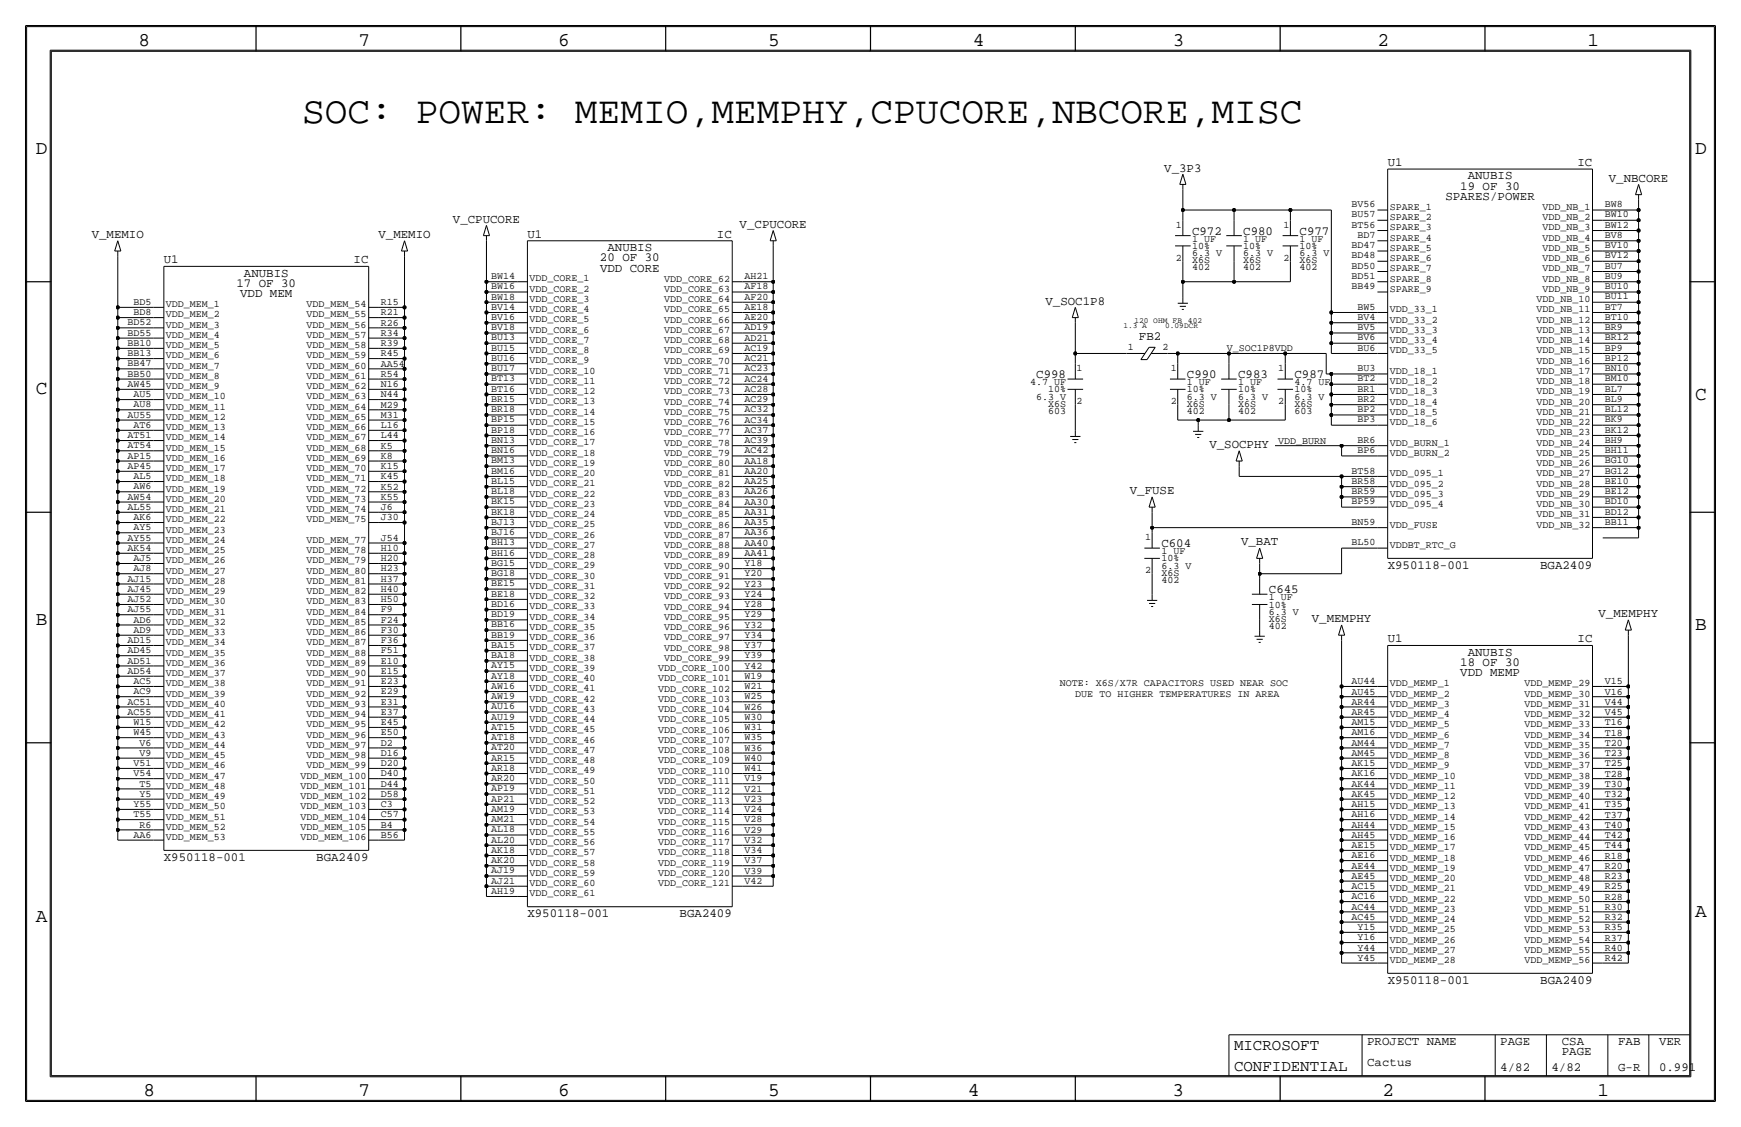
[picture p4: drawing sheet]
<svg xmlns="http://www.w3.org/2000/svg" width="432mm" height="279mm" viewBox="0 0 432 279" stroke-linecap="round" stroke-linejoin="round" font-family="sans-serif">
<defs><g id="words">
<text font-size="9.4" x="74.9" y="30.5">SOC: POWER: MEMIO,MEMPHY,CPUCORE,NBCORE,MISC</text>
<g font-size="4.8">
<text x="34.3" y="11.4">8</text>
<text x="88.9" y="11.4">7</text>
<text x="138.5" y="11.4">6</text>
<text x="190.5" y="11.4">5</text>
<text x="241.3" y="11.4">4</text>
<text x="290.8" y="11.4">3</text>
<text x="341.6" y="11.4">2</text>
<text x="393.7" y="11.4">1</text>
<text x="8.9" y="38.1">D</text>
<text x="420.4" y="38.1">D</text>
<text x="8.9" y="97.8">C</text>
<text x="420.4" y="99.1">C</text>
<text x="8.9" y="154.9">B</text>
<text x="420.4" y="156.2">B</text>
<text x="420.4" y="227.3">A</text>
<text x="8.9" y="228.6">A</text>
<text x="35.6" y="271.8">8</text>
<text x="88.9" y="271.8">7</text>
<text x="138.4" y="271.8">6</text>
<text x="190.5" y="271.8">5</text>
<text x="240" y="271.8">4</text>
<text x="290.8" y="271.8">3</text>
<text x="342.9" y="271.8">2</text>
<text x="396.2" y="271.8">1</text>
</g>
<g font-size="3.9">
<text x="306.1" y="260.4">MICROSOFT</text>
<text x="306.1" y="265.4">CONFIDENTIAL</text>
</g>
<g font-size="3.1">
<text x="344.2" y="41.1">U1</text>
<text x="391.2" y="41.1">IC</text>
<text x="288.7" y="42.5">V_3P3</text>
<text x="362.2" y="47">19 OF 30</text>
<text x="364" y="44.4">ANUBIS</text>
<text x="399" y="45.1">V_NBCORE</text>
<text x="358.5" y="49.5">SPARES/POWER</text>
<text x="22.7" y="59">V_MEMIO</text>
<text x="93.9" y="59">V_MEMIO</text>
<text x="112.3" y="55.2">V_CPUCORE</text>
<text x="130.8" y="58.9">U1</text>
<text x="177.8" y="58.9">IC</text>
<text x="183.4" y="56.5">V_CPUCORE</text>
<text x="295.7" y="58.2">C972</text>
<text x="308.4" y="58.2">C980</text>
<text x="322.3" y="58.2">C977</text>
<text x="40.6" y="65.3">U1</text>
<text x="87.7" y="65.3">IC</text>
<text x="148.8" y="64.8">20 OF 30</text>
<text x="150.7" y="62.2">ANUBIS</text>
<text x="58.6" y="71.1">17 OF 30</text>
<text x="60.5" y="68.6">ANUBIS</text>
<text x="148.8" y="67.3">VDD CORE</text>
<text x="59.6" y="73.7">VDD MEM</text>
<text x="259.3" y="75.5">V_SOC1P8</text>
<text x="282.5" y="84.3">FB2</text>
<text x="257" y="93.7">C998</text>
<text x="294.4" y="93.7">C990</text>
<text x="307.1" y="93.7">C983</text>
<text x="321.1" y="93.7">C987</text>
<text x="299.9" y="111.1">V_SOCPHY</text>
<text x="280.2" y="122.5">V_FUSE</text>
<text x="288" y="135.6">C604</text>
<text x="307.8" y="135.2">V_BAT</text>
<text x="344.2" y="141">X950118-001</text>
<text x="382" y="141">BGA2409</text>
<text x="314.7" y="147.1">C645</text>
<text x="325.3" y="154.3">V_MEMPHY</text>
<text x="396.5" y="153">V_MEMPHY</text>
<text x="344.2" y="159.3">U1</text>
<text x="391.3" y="159.3">IC</text>
<text x="362.2" y="165.1">18 OF 30</text>
<text x="362.2" y="167.6">VDD MEMP</text>
<text x="364" y="162.6">ANUBIS</text>
<text x="40.6" y="213.4">X950118-001</text>
<text x="78.4" y="213.4">BGA2409</text>
<text x="130.8" y="227.3">X950118-001</text>
<text x="168.6" y="227.3">BGA2409</text>
<text x="344.2" y="243.8">X950118-001</text>
<text x="382" y="243.8">BGA2409</text>
<text x="339.1" y="259.1">PROJECT NAME</text>
<text x="372.1" y="259.1">PAGE</text>
<text x="387.4" y="259.1">CSA</text>
<text x="387.4" y="261.6">PAGE</text>
<text x="401.3" y="259.1">FAB</text>
<text x="411.5" y="259.1">VER</text>
<text x="339.1" y="264.2">Cactus</text>
<text x="372.1" y="265.4">4/82</text>
<text x="384.8" y="265.4">4/82</text>
<text x="401.3" y="265.4">G-R</text>
<text x="411.5" y="265.4">0.991</text>
</g>
<g font-size="2.5">
<text x="335.2" y="53.9">BU57</text>
<text x="335.2" y="51.4">BV56</text>
<text x="344.7" y="52">SPARE_1</text>
<text x="382.6" y="52.1">VDD_NB_1</text>
<text x="398" y="53.9">BW10</text>
<text x="398" y="51.4">BW8</text>
<text x="291.6" y="56.5">1</text>
<text x="295.7" y="59.9">1 UF</text>
<text x="308.4" y="59.9">1 UF</text>
<text x="318.3" y="56.5">1</text>
<text x="322.3" y="59.9">1 UF</text>
<text x="335.2" y="56.4">BT56</text>
<text x="336.7" y="59">BD7</text>
<text x="344.7" y="59.7">SPARE_4</text>
<text x="344.7" y="57.1">SPARE_3</text>
<text x="344.7" y="54.6">SPARE_2</text>
<text x="382.6" y="59.7">VDD_NB_4</text>
<text x="382.6" y="57.1">VDD_NB_3</text>
<text x="382.6" y="54.6">VDD_NB_2</text>
<text x="398" y="59">BV8</text>
<text x="398" y="56.4">BW12</text>
<text x="291.6" y="64.6">2</text>
<text x="295.7" y="65.3">X6S</text>
<text x="295.7" y="61.7">10%</text>
<text x="295.7" y="63.5">6.3 V</text>
<text x="308.4" y="65.3">X6S</text>
<text x="308.4" y="63.5">6.3 V</text>
<text x="308.4" y="61.7">10%</text>
<text x="318.3" y="64.6">2</text>
<text x="322.3" y="65.3">X6S</text>
<text x="322.3" y="63.5">6.3 V</text>
<text x="322.3" y="61.7">10%</text>
<text x="335.2" y="64.1">BD48</text>
<text x="335.2" y="61.5">BD47</text>
<text x="344.7" y="64.7">SPARE_6</text>
<text x="344.7" y="62.2">SPARE_5</text>
<text x="382.6" y="64.8">VDD_NB_6</text>
<text x="382.6" y="62.2">VDD_NB_5</text>
<text x="398" y="64.1">BV12</text>
<text x="398" y="61.5">BV10</text>
<text x="121.8" y="71.7">BW16</text>
<text x="121.8" y="69.2">BW14</text>
<text x="131.3" y="69.8">VDD_CORE_1</text>
<text x="164.7" y="69.8">VDD_CORE_62</text>
<text x="184.7" y="71.7">AF18</text>
<text x="184.7" y="69.2">AH21</text>
<text x="295.7" y="67.1">402</text>
<text x="308.4" y="67.1">402</text>
<text x="322.3" y="67.1">402</text>
<text x="335.2" y="71.7">BB49</text>
<text x="335.2" y="69.1">BD51</text>
<text x="335.2" y="66.6">BD50</text>
<text x="344.7" y="69.8">SPARE_8</text>
<text x="344.7" y="67.3">SPARE_7</text>
<text x="382.6" y="69.8">VDD_NB_8</text>
<text x="382.6" y="67.3">VDD_NB_7</text>
<text x="398" y="71.7">BU10</text>
<text x="398" y="69.2">BU9</text>
<text x="398" y="66.6">BU7</text>
<text x="33.1" y="75.6">BD5</text>
<text x="41.1" y="76.1">VDD_MEM_1</text>
<text x="76" y="76.2">VDD_MEM_54</text>
<text x="94.5" y="75.6">R15</text>
<text x="121.8" y="76.8">BV14</text>
<text x="121.8" y="74.3">BW18</text>
<text x="131.3" y="77.4">VDD_CORE_4</text>
<text x="131.3" y="74.9">VDD_CORE_3</text>
<text x="131.3" y="72.3">VDD_CORE_2</text>
<text x="164.7" y="77.4">VDD_CORE_65</text>
<text x="164.7" y="74.9">VDD_CORE_64</text>
<text x="164.7" y="72.4">VDD_CORE_63</text>
<text x="184.7" y="76.8">AE18</text>
<text x="184.7" y="74.3">AF20</text>
<text x="336.7" y="76.8">BW5</text>
<text x="344.7" y="77.4">VDD_33_1</text>
<text x="344.7" y="72.4">SPARE_9</text>
<text x="381.1" y="77.5">VDD_NB_11</text>
<text x="381.1" y="74.9">VDD_NB_10</text>
<text x="382.6" y="72.4">VDD_NB_9</text>
<text x="398" y="76.8">BT7</text>
<text x="398" y="74.2">BU11</text>
<text x="31.6" y="83.2">BD55</text>
<text x="31.6" y="80.7">BD52</text>
<text x="33.1" y="78.1">BD8</text>
<text x="41.1" y="83.8">VDD_MEM_4</text>
<text x="41.1" y="81.2">VDD_MEM_3</text>
<text x="41.1" y="78.7">VDD_MEM_2</text>
<text x="76" y="83.8">VDD_MEM_57</text>
<text x="76" y="81.2">VDD_MEM_56</text>
<text x="76" y="78.7">VDD_MEM_55</text>
<text x="94.5" y="83.2">R34</text>
<text x="94.5" y="80.7">R26</text>
<text x="94.5" y="78.2">R21</text>
<text x="121.8" y="81.9">BV18</text>
<text x="121.8" y="79.3">BV16</text>
<text x="131.3" y="82.5">VDD_CORE_6</text>
<text x="131.3" y="79.9">VDD_CORE_5</text>
<text x="164.7" y="82.5">VDD_CORE_67</text>
<text x="164.7" y="80">VDD_CORE_66</text>
<text x="184.7" y="81.9">AD19</text>
<text x="184.7" y="79.4">AE20</text>
<text x="336.7" y="81.8">BV5</text>
<text x="336.7" y="79.3">BV4</text>
<text x="344.7" y="82.5">VDD_33_3</text>
<text x="344.7" y="80">VDD_33_2</text>
<text x="381.1" y="82.5">VDD_NB_13</text>
<text x="381.1" y="80">VDD_NB_12</text>
<text x="398" y="81.9">BR9</text>
<text x="398" y="79.3">BT10</text>
<text x="31.6" y="88.3">BB13</text>
<text x="31.6" y="85.8">BB10</text>
<text x="41.1" y="88.8">VDD_MEM_6</text>
<text x="41.1" y="86.3">VDD_MEM_5</text>
<text x="76" y="88.9">VDD_MEM_59</text>
<text x="76" y="86.3">VDD_MEM_58</text>
<text x="94.5" y="88.3">R45</text>
<text x="94.5" y="85.8">R39</text>
<text x="121.8" y="89.5">BU16</text>
<text x="121.8" y="87">BU15</text>
<text x="121.8" y="84.4">BU13</text>
<text x="131.3" y="87.6">VDD_CORE_8</text>
<text x="131.3" y="85">VDD_CORE_7</text>
<text x="164.7" y="87.6">VDD_CORE_69</text>
<text x="164.7" y="85.1">VDD_CORE_68</text>
<text x="184.7" y="89.5">AC21</text>
<text x="184.7" y="87">AC19</text>
<text x="184.7" y="84.5">AD21</text>
<text x="279.7" y="86.7">1</text>
<text x="288.3" y="86.7">2</text>
<text x="304.3" y="87.1">V_SOC1P8VDD</text>
<text x="336.7" y="86.9">BU6</text>
<text x="336.7" y="84.4">BV6</text>
<text x="344.7" y="87.6">VDD_33_5</text>
<text x="344.7" y="85.1">VDD_33_4</text>
<text x="381.1" y="87.6">VDD_NB_15</text>
<text x="381.1" y="85.1">VDD_NB_14</text>
<text x="398" y="89.5">BP12</text>
<text x="398" y="86.9">BP9</text>
<text x="398" y="84.4">BR12</text>
<text x="31.6" y="95.9">AW45</text>
<text x="31.6" y="93.4">BB50</text>
<text x="31.6" y="90.8">BB47</text>
<text x="41.1" y="93.9">VDD_MEM_8</text>
<text x="41.1" y="91.4">VDD_MEM_7</text>
<text x="76" y="94">VDD_MEM_61</text>
<text x="76" y="91.4">VDD_MEM_60</text>
<text x="94.5" y="95.9">N16</text>
<text x="94.5" y="93.4">R54</text>
<text x="94.5" y="90.9">AA54</text>
<text x="121.8" y="94.6">BT13</text>
<text x="121.8" y="92">BU17</text>
<text x="131.3" y="95.2">VDD_CORE_11</text>
<text x="131.3" y="92.6">VDD_CORE_10</text>
<text x="131.3" y="90.1">VDD_CORE_9</text>
<text x="164.7" y="95.2">VDD_CORE_72</text>
<text x="164.7" y="92.7">VDD_CORE_71</text>
<text x="164.7" y="90.1">VDD_CORE_70</text>
<text x="184.7" y="94.6">AC24</text>
<text x="184.7" y="92.1">AC23</text>
<text x="255.5" y="95.5">4.7 UF</text>
<text x="267" y="92">1</text>
<text x="290.4" y="92">1</text>
<text x="294.4" y="95.5">1 UF</text>
<text x="307.1" y="95.5">1 UF</text>
<text x="317" y="92">1</text>
<text x="321.1" y="95.5">4.7 UF</text>
<text x="336.7" y="94.5">BT2</text>
<text x="336.7" y="92">BU3</text>
<text x="344.7" y="95.2">VDD_18_2</text>
<text x="344.7" y="92.7">VDD_18_1</text>
<text x="381.1" y="95.2">VDD_NB_18</text>
<text x="381.1" y="92.7">VDD_NB_17</text>
<text x="381.1" y="90.2">VDD_NB_16</text>
<text x="398" y="94.6">BM10</text>
<text x="398" y="92">BN10</text>
<text x="33.1" y="101">AU8</text>
<text x="33.1" y="98.5">AU5</text>
<text x="41.1" y="101.5">VDD_MEM_11</text>
<text x="41.1" y="99">VDD_MEM_10</text>
<text x="41.1" y="96.5">VDD_MEM_9</text>
<text x="76" y="101.6">VDD_MEM_64</text>
<text x="76" y="99">VDD_MEM_63</text>
<text x="76" y="96.5">VDD_MEM_62</text>
<text x="94.5" y="101">M29</text>
<text x="94.5" y="98.5">N44</text>
<text x="121.8" y="99.7">BR15</text>
<text x="121.8" y="97.1">BT16</text>
<text x="131.3" y="100.3">VDD_CORE_13</text>
<text x="131.3" y="97.7">VDD_CORE_12</text>
<text x="164.7" y="100.3">VDD_CORE_74</text>
<text x="164.7" y="97.8">VDD_CORE_73</text>
<text x="184.7" y="99.7">AC29</text>
<text x="184.7" y="97.2">AC28</text>
<text x="257" y="99.1">6.3 V</text>
<text x="259.9" y="100.8">X6S</text>
<text x="259.9" y="97.3">10%</text>
<text x="267" y="100.2">2</text>
<text x="290.4" y="100.2">2</text>
<text x="294.4" y="100.8">X6S</text>
<text x="294.4" y="99.1">6.3 V</text>
<text x="294.4" y="97.3">10%</text>
<text x="307.1" y="100.8">X6S</text>
<text x="307.1" y="99.1">6.3 V</text>
<text x="307.1" y="97.3">10%</text>
<text x="317" y="100.2">2</text>
<text x="321.1" y="100.8">X6S</text>
<text x="321.1" y="97.3">10%</text>
<text x="321.1" y="99.1">6.3 V</text>
<text x="336.7" y="99.6">BR2</text>
<text x="336.7" y="97.1">BR1</text>
<text x="344.7" y="100.3">VDD_18_4</text>
<text x="344.7" y="97.8">VDD_18_3</text>
<text x="381.1" y="100.3">VDD_NB_20</text>
<text x="381.1" y="97.8">VDD_NB_19</text>
<text x="398" y="99.6">BL9</text>
<text x="398" y="97.1">BL7</text>
<text x="31.6" y="103.5">AU55</text>
<text x="33.1" y="106.1">AT6</text>
<text x="41.1" y="106.6">VDD_MEM_13</text>
<text x="41.1" y="104.1">VDD_MEM_12</text>
<text x="76" y="106.7">VDD_MEM_66</text>
<text x="76" y="104.1">VDD_MEM_65</text>
<text x="94.5" y="106.1">L16</text>
<text x="94.5" y="103.6">M31</text>
<text x="121.8" y="107.3">BP18</text>
<text x="121.8" y="104.7">BP15</text>
<text x="121.8" y="102.2">BR18</text>
<text x="131.3" y="107.9">VDD_CORE_16</text>
<text x="131.3" y="105.3">VDD_CORE_15</text>
<text x="131.3" y="102.8">VDD_CORE_14</text>
<text x="164.7" y="107.9">VDD_CORE_77</text>
<text x="164.7" y="105.4">VDD_CORE_76</text>
<text x="164.7" y="102.8">VDD_CORE_75</text>
<text x="184.7" y="107.3">AC37</text>
<text x="184.7" y="104.8">AC34</text>
<text x="184.7" y="102.2">AC32</text>
<text x="259.9" y="102.6">603</text>
<text x="294.4" y="102.6">402</text>
<text x="307.1" y="102.6">402</text>
<text x="321.1" y="102.6">603</text>
<text x="336.7" y="104.7">BP3</text>
<text x="336.7" y="102.2">BP2</text>
<text x="344.7" y="105.4">VDD_18_6</text>
<text x="344.7" y="102.8">VDD_18_5</text>
<text x="381.1" y="107.9">VDD_NB_23</text>
<text x="381.1" y="105.4">VDD_NB_22</text>
<text x="381.1" y="102.9">VDD_NB_21</text>
<text x="398" y="107.3">BK12</text>
<text x="398" y="104.7">BK9</text>
<text x="398" y="102.2">BL12</text>
<text x="31.6" y="113.7">AP15</text>
<text x="31.6" y="111.2">AT54</text>
<text x="31.6" y="108.6">AT51</text>
<text x="41.1" y="111.7">VDD_MEM_15</text>
<text x="41.1" y="109.2">VDD_MEM_14</text>
<text x="76" y="111.7">VDD_MEM_68</text>
<text x="76" y="109.2">VDD_MEM_67</text>
<text x="94.5" y="113.7">K8</text>
<text x="94.5" y="111.2">K5</text>
<text x="94.5" y="108.7">L44</text>
<text x="121.8" y="112.4">BN16</text>
<text x="121.8" y="109.8">BN13</text>
<text x="131.3" y="113">VDD_CORE_18</text>
<text x="131.3" y="110.4">VDD_CORE_17</text>
<text x="164.7" y="113">VDD_CORE_79</text>
<text x="164.7" y="110.5">VDD_CORE_78</text>
<text x="184.7" y="112.4">AC42</text>
<text x="184.7" y="109.9">AC39</text>
<text x="317" y="110">VDD_BURN</text>
<text x="336.7" y="112.3">BP6</text>
<text x="336.7" y="109.8">BR6</text>
<text x="344.7" y="113">VDD_BURN_2</text>
<text x="344.7" y="110.5">VDD_BURN_1</text>
<text x="381.1" y="113">VDD_NB_25</text>
<text x="381.1" y="110.5">VDD_NB_24</text>
<text x="398" y="112.3">BH11</text>
<text x="398" y="109.8">BH9</text>
<text x="31.6" y="116.2">AP45</text>
<text x="33.1" y="118.8">AL5</text>
<text x="41.1" y="119.3">VDD_MEM_18</text>
<text x="41.1" y="116.8">VDD_MEM_17</text>
<text x="41.1" y="114.2">VDD_MEM_16</text>
<text x="76" y="119.4">VDD_MEM_71</text>
<text x="76" y="116.8">VDD_MEM_70</text>
<text x="76" y="114.3">VDD_MEM_69</text>
<text x="94.5" y="118.8">K45</text>
<text x="94.5" y="116.3">K15</text>
<text x="121.8" y="120">BL15</text>
<text x="121.8" y="117.4">BM16</text>
<text x="121.8" y="114.9">BM13</text>
<text x="131.3" y="118">VDD_CORE_20</text>
<text x="131.3" y="115.5">VDD_CORE_19</text>
<text x="164.7" y="118.1">VDD_CORE_81</text>
<text x="164.7" y="115.5">VDD_CORE_80</text>
<text x="184.7" y="117.5">AA20</text>
<text x="184.7" y="114.9">AA18</text>
<text x="335.2" y="119.9">BR58</text>
<text x="335.2" y="117.4">BT58</text>
<text x="344.7" y="118.1">VDD_095_1</text>
<text x="381.1" y="118.1">VDD_NB_27</text>
<text x="381.1" y="115.6">VDD_NB_26</text>
<text x="398" y="120">BE10</text>
<text x="398" y="117.4">BG12</text>
<text x="398" y="114.9">BG10</text>
<text x="31.6" y="123.9">AW54</text>
<text x="33.1" y="121.3">AW6</text>
<text x="41.1" y="124.4">VDD_MEM_20</text>
<text x="41.1" y="121.9">VDD_MEM_19</text>
<text x="76" y="124.4">VDD_MEM_73</text>
<text x="76" y="121.9">VDD_MEM_72</text>
<text x="94.5" y="123.9">K55</text>
<text x="94.5" y="121.4">K52</text>
<text x="121.8" y="125.1">BK15</text>
<text x="121.8" y="122.5">BL18</text>
<text x="131.3" y="125.7">VDD_CORE_23</text>
<text x="131.3" y="123.1">VDD_CORE_22</text>
<text x="131.3" y="120.6">VDD_CORE_21</text>
<text x="164.7" y="125.7">VDD_CORE_84</text>
<text x="164.7" y="123.2">VDD_CORE_83</text>
<text x="164.7" y="120.6">VDD_CORE_82</text>
<text x="184.7" y="125.1">AA30</text>
<text x="184.7" y="122.6">AA26</text>
<text x="184.7" y="120">AA25</text>
<text x="335.2" y="125">BP59</text>
<text x="335.2" y="122.5">BR59</text>
<text x="344.7" y="125.7">VDD_095_4</text>
<text x="344.7" y="123.2">VDD_095_3</text>
<text x="344.7" y="120.6">VDD_095_2</text>
<text x="381.1" y="125.7">VDD_NB_30</text>
<text x="381.1" y="123.2">VDD_NB_29</text>
<text x="381.1" y="120.6">VDD_NB_28</text>
<text x="398" y="125">BD10</text>
<text x="398" y="122.5">BE12</text>
<text x="31.6" y="126.4">AL55</text>
<text x="33.1" y="131.5">AY5</text>
<text x="33.1" y="128.9">AK6</text>
<text x="41.1" y="129.5">VDD_MEM_22</text>
<text x="41.1" y="126.9">VDD_MEM_21</text>
<text x="76" y="129.5">VDD_MEM_75</text>
<text x="76" y="127">VDD_MEM_74</text>
<text x="94.5" y="129">J30</text>
<text x="94.5" y="126.4">J6</text>
<text x="121.8" y="130.1">BJ13</text>
<text x="121.8" y="127.6">BK18</text>
<text x="131.3" y="130.8">VDD_CORE_25</text>
<text x="131.3" y="128.2">VDD_CORE_24</text>
<text x="164.7" y="130.8">VDD_CORE_86</text>
<text x="164.7" y="128.2">VDD_CORE_85</text>
<text x="184.7" y="130.2">AA35</text>
<text x="184.7" y="127.6">AA31</text>
<text x="335.2" y="130.1">BN59</text>
<text x="344.7" y="130.8">VDD_FUSE</text>
<text x="381.1" y="130.8">VDD_NB_32</text>
<text x="381.1" y="128.3">VDD_NB_31</text>
<text x="398" y="130.1">BB11</text>
<text x="398" y="127.6">BD12</text>
<text x="31.6" y="136.6">AK54</text>
<text x="31.6" y="134">AY55</text>
<text x="41.1" y="137.1">VDD_MEM_25</text>
<text x="41.1" y="134.6">VDD_MEM_24</text>
<text x="41.1" y="132">VDD_MEM_23</text>
<text x="76" y="137.1">VDD_MEM_78</text>
<text x="76" y="134.6">VDD_MEM_77</text>
<text x="94.5" y="136.6">H10</text>
<text x="94.5" y="134.1">J54</text>
<text x="121.8" y="137.8">BH16</text>
<text x="121.8" y="135.2">BH13</text>
<text x="121.8" y="132.7">BJ16</text>
<text x="131.3" y="135.8">VDD_CORE_27</text>
<text x="131.3" y="133.3">VDD_CORE_26</text>
<text x="164.7" y="135.9">VDD_CORE_88</text>
<text x="164.7" y="133.3">VDD_CORE_87</text>
<text x="184.7" y="137.8">AA41</text>
<text x="184.7" y="135.3">AA40</text>
<text x="184.7" y="132.7">AA36</text>
<text x="284" y="133.9">1</text>
<text x="288" y="137.4">1 UF</text>
<text x="335.2" y="135.2">BL50</text>
<text x="344.7" y="135.9">VDDBT_RTC_G</text>
<text x="33.1" y="141.6">AJ8</text>
<text x="33.1" y="139.1">AJ5</text>
<text x="41.1" y="142.2">VDD_MEM_27</text>
<text x="41.1" y="139.7">VDD_MEM_26</text>
<text x="76" y="142.2">VDD_MEM_80</text>
<text x="76" y="139.7">VDD_MEM_79</text>
<text x="94.5" y="141.7">H23</text>
<text x="94.5" y="139.1">H20</text>
<text x="121.8" y="142.8">BG18</text>
<text x="121.8" y="140.3">BG15</text>
<text x="131.3" y="143.5">VDD_CORE_30</text>
<text x="131.3" y="140.9">VDD_CORE_29</text>
<text x="131.3" y="138.4">VDD_CORE_28</text>
<text x="164.7" y="143.5">VDD_CORE_91</text>
<text x="164.7" y="141">VDD_CORE_90</text>
<text x="164.7" y="138.4">VDD_CORE_89</text>
<text x="184.7" y="142.9">Y20</text>
<text x="184.7" y="140.3">Y18</text>
<text x="284" y="142.1">2</text>
<text x="288" y="142.7">X6S</text>
<text x="288" y="141">6.3 V</text>
<text x="288" y="139.2">10%</text>
<text x="31.6" y="149.3">AJ52</text>
<text x="31.6" y="146.7">AJ45</text>
<text x="31.6" y="144.2">AJ15</text>
<text x="41.1" y="149.8">VDD_MEM_30</text>
<text x="41.1" y="147.3">VDD_MEM_29</text>
<text x="41.1" y="144.7">VDD_MEM_28</text>
<text x="76" y="149.8">VDD_MEM_83</text>
<text x="76" y="147.3">VDD_MEM_82</text>
<text x="76" y="144.8">VDD_MEM_81</text>
<text x="94.5" y="149.3">H50</text>
<text x="94.5" y="146.8">H40</text>
<text x="94.5" y="144.2">H37</text>
<text x="121.8" y="147.9">BE18</text>
<text x="121.8" y="145.4">BE15</text>
<text x="131.3" y="148.5">VDD_CORE_32</text>
<text x="131.3" y="146">VDD_CORE_31</text>
<text x="164.7" y="148.6">VDD_CORE_93</text>
<text x="164.7" y="146">VDD_CORE_92</text>
<text x="184.7" y="148">Y24</text>
<text x="184.7" y="145.4">Y23</text>
<text x="288" y="144.5">402</text>
<text x="314.7" y="148.8">1 UF</text>
<text x="31.6" y="151.8">AJ55</text>
<text x="33.1" y="154.4">AD6</text>
<text x="41.1" y="154.9">VDD_MEM_32</text>
<text x="41.1" y="152.4">VDD_MEM_31</text>
<text x="76" y="154.9">VDD_MEM_85</text>
<text x="76" y="152.4">VDD_MEM_84</text>
<text x="94.5" y="154.4">F24</text>
<text x="94.5" y="151.8">F9</text>
<text x="121.8" y="155.6">BB16</text>
<text x="121.8" y="153">BD19</text>
<text x="121.8" y="150.5">BD16</text>
<text x="131.3" y="153.6">VDD_CORE_34</text>
<text x="131.3" y="151.1">VDD_CORE_33</text>
<text x="164.7" y="153.7">VDD_CORE_95</text>
<text x="164.7" y="151.1">VDD_CORE_94</text>
<text x="184.7" y="155.6">Y32</text>
<text x="184.7" y="153">Y29</text>
<text x="184.7" y="150.5">Y28</text>
<text x="314.7" y="155.9">402</text>
<text x="314.7" y="154.2">X6S</text>
<text x="314.7" y="152.4">6.3 V</text>
<text x="314.7" y="150.6">10%</text>
<text x="31.6" y="162">AD45</text>
<text x="31.6" y="159.4">AD15</text>
<text x="33.1" y="156.9">AD9</text>
<text x="41.1" y="160">VDD_MEM_34</text>
<text x="41.1" y="157.4">VDD_MEM_33</text>
<text x="76" y="160">VDD_MEM_87</text>
<text x="76" y="157.5">VDD_MEM_86</text>
<text x="94.5" y="159.5">F36</text>
<text x="94.5" y="156.9">F30</text>
<text x="121.8" y="160.6">BA15</text>
<text x="121.8" y="158.1">BB19</text>
<text x="131.3" y="161.2">VDD_CORE_37</text>
<text x="131.3" y="158.7">VDD_CORE_36</text>
<text x="131.3" y="156.2">VDD_CORE_35</text>
<text x="164.7" y="161.3">VDD_CORE_98</text>
<text x="164.7" y="158.7">VDD_CORE_97</text>
<text x="164.7" y="156.2">VDD_CORE_96</text>
<text x="184.7" y="160.7">Y37</text>
<text x="184.7" y="158.1">Y34</text>
<text x="31.6" y="167.1">AD54</text>
<text x="31.6" y="164.5">AD51</text>
<text x="41.1" y="167.6">VDD_MEM_37</text>
<text x="41.1" y="165.1">VDD_MEM_36</text>
<text x="41.1" y="162.5">VDD_MEM_35</text>
<text x="76" y="167.6">VDD_MEM_90</text>
<text x="76" y="165.1">VDD_MEM_89</text>
<text x="76" y="162.5">VDD_MEM_88</text>
<text x="94.5" y="167.1">E15</text>
<text x="94.5" y="164.5">E10</text>
<text x="94.5" y="162">F51</text>
<text x="121.8" y="165.7">AY15</text>
<text x="121.8" y="163.2">BA18</text>
<text x="131.3" y="166.3">VDD_CORE_39</text>
<text x="131.3" y="163.8">VDD_CORE_38</text>
<text x="163.2" y="166.4">VDD_CORE_100</text>
<text x="164.7" y="163.8">VDD_CORE_99</text>
<text x="184.7" y="165.8">Y42</text>
<text x="184.7" y="163.2">Y39</text>
<text x="33.1" y="172.1">AC9</text>
<text x="33.1" y="169.6">AC5</text>
<text x="41.1" y="172.7">VDD_MEM_39</text>
<text x="41.1" y="170.1">VDD_MEM_38</text>
<text x="76" y="172.7">VDD_MEM_92</text>
<text x="76" y="170.2">VDD_MEM_91</text>
<text x="94.5" y="172.2">E29</text>
<text x="94.5" y="169.6">E23</text>
<text x="121.8" y="173.3">AW19</text>
<text x="121.8" y="170.8">AW16</text>
<text x="121.8" y="168.3">AY18</text>
<text x="131.3" y="173.9">VDD_CORE_42</text>
<text x="131.3" y="171.4">VDD_CORE_41</text>
<text x="131.3" y="168.9">VDD_CORE_40</text>
<text x="163.2" y="174">VDD_CORE_103</text>
<text x="163.2" y="171.4">VDD_CORE_102</text>
<text x="163.2" y="168.9">VDD_CORE_101</text>
<text x="184.7" y="173.4">W25</text>
<text x="184.7" y="170.8">W21</text>
<text x="184.7" y="168.3">W19</text>
<text x="262.9" y="170.2">NOTE: X6S/X7R CAPACITORS USED NEAR SOC</text>
<text x="266.7" y="172.7">DUE TO HIGHER TEMPERATURES IN AREA</text>
<text x="335.2" y="172.2">AU45</text>
<text x="335.2" y="169.6">AU44</text>
<text x="344.7" y="172.7">VDD_MEMP_2</text>
<text x="344.7" y="170.1">VDD_MEMP_1</text>
<text x="378.1" y="172.7">VDD_MEMP_30</text>
<text x="378.1" y="170.2">VDD_MEMP_29</text>
<text x="398" y="172.2">V16</text>
<text x="398" y="169.7">V15</text>
<text x="31.6" y="177.2">AC55</text>
<text x="31.6" y="174.7">AC51</text>
<text x="33.1" y="179.8">W15</text>
<text x="41.1" y="177.8">VDD_MEM_41</text>
<text x="41.1" y="175.2">VDD_MEM_40</text>
<text x="76" y="177.8">VDD_MEM_94</text>
<text x="76" y="175.3">VDD_MEM_93</text>
<text x="94.5" y="179.8">E45</text>
<text x="94.5" y="177.2">E37</text>
<text x="94.5" y="174.7">E31</text>
<text x="121.8" y="178.4">AU19</text>
<text x="121.8" y="175.9">AU16</text>
<text x="131.3" y="179">VDD_CORE_44</text>
<text x="131.3" y="176.5">VDD_CORE_43</text>
<text x="163.2" y="179.1">VDD_CORE_105</text>
<text x="163.2" y="176.5">VDD_CORE_104</text>
<text x="184.7" y="178.5">W30</text>
<text x="184.7" y="175.9">W26</text>
<text x="335.2" y="179.8">AM15</text>
<text x="335.2" y="177.3">AR45</text>
<text x="335.2" y="174.7">AR44</text>
<text x="344.7" y="177.8">VDD_MEMP_4</text>
<text x="344.7" y="175.2">VDD_MEMP_3</text>
<text x="378.1" y="177.8">VDD_MEMP_32</text>
<text x="378.1" y="175.2">VDD_MEMP_31</text>
<text x="398" y="179.8">T16</text>
<text x="398" y="177.3">V45</text>
<text x="398" y="174.7">V44</text>
<text x="33.1" y="182.3">W45</text>
<text x="34.6" y="184.8">V6</text>
<text x="41.1" y="185.4">VDD_MEM_44</text>
<text x="41.1" y="182.8">VDD_MEM_43</text>
<text x="41.1" y="180.3">VDD_MEM_42</text>
<text x="76" y="185.4">VDD_MEM_97</text>
<text x="76" y="182.9">VDD_MEM_96</text>
<text x="76" y="180.3">VDD_MEM_95</text>
<text x="94.5" y="184.9">D2</text>
<text x="94.5" y="182.3">E50</text>
<text x="121.8" y="183.5">AT18</text>
<text x="121.8" y="181">AT15</text>
<text x="131.3" y="184.1">VDD_CORE_46</text>
<text x="131.3" y="181.6">VDD_CORE_45</text>
<text x="163.2" y="184.1">VDD_CORE_107</text>
<text x="163.2" y="181.6">VDD_CORE_106</text>
<text x="184.7" y="183.5">W35</text>
<text x="184.7" y="181">W31</text>
<text x="335.2" y="184.9">AM44</text>
<text x="335.2" y="182.3">AM16</text>
<text x="344.7" y="185.4">VDD_MEMP_7</text>
<text x="344.7" y="182.8">VDD_MEMP_6</text>
<text x="344.7" y="180.3">VDD_MEMP_5</text>
<text x="378.1" y="185.4">VDD_MEMP_35</text>
<text x="378.1" y="182.9">VDD_MEMP_34</text>
<text x="378.1" y="180.3">VDD_MEMP_33</text>
<text x="398" y="184.9">T20</text>
<text x="398" y="182.4">T18</text>
<text x="33.1" y="189.9">V51</text>
<text x="34.6" y="187.4">V9</text>
<text x="41.1" y="190.5">VDD_MEM_46</text>
<text x="41.1" y="187.9">VDD_MEM_45</text>
<text x="76" y="190.5">VDD_MEM_99</text>
<text x="76" y="188">VDD_MEM_98</text>
<text x="94.5" y="190">D20</text>
<text x="94.5" y="187.4">D16</text>
<text x="121.8" y="191.1">AR18</text>
<text x="121.8" y="188.6">AR15</text>
<text x="121.8" y="186">AT20</text>
<text x="131.3" y="191.7">VDD_CORE_49</text>
<text x="131.3" y="189.2">VDD_CORE_48</text>
<text x="131.3" y="186.6">VDD_CORE_47</text>
<text x="163.2" y="191.8">VDD_CORE_110</text>
<text x="163.2" y="189.2">VDD_CORE_109</text>
<text x="163.2" y="186.7">VDD_CORE_108</text>
<text x="184.7" y="191.2">W41</text>
<text x="184.7" y="188.6">W40</text>
<text x="184.7" y="186.1">W36</text>
<text x="335.2" y="190">AK15</text>
<text x="335.2" y="187.4">AM45</text>
<text x="344.7" y="190.5">VDD_MEMP_9</text>
<text x="344.7" y="187.9">VDD_MEMP_8</text>
<text x="378.1" y="190.5">VDD_MEMP_37</text>
<text x="378.1" y="187.9">VDD_MEMP_36</text>
<text x="398" y="190">T25</text>
<text x="398" y="187.4">T23</text>
<text x="33.1" y="192.5">V54</text>
<text x="34.6" y="197.5">Y5</text>
<text x="34.6" y="195">T5</text>
<text x="41.1" y="195.5">VDD_MEM_48</text>
<text x="41.1" y="193">VDD_MEM_47</text>
<text x="74.6" y="195.6">VDD_MEM_101</text>
<text x="74.6" y="193">VDD_MEM_100</text>
<text x="94.5" y="197.6">D58</text>
<text x="94.5" y="195">D44</text>
<text x="94.5" y="192.5">D40</text>
<text x="121.8" y="196.2">AP19</text>
<text x="121.8" y="193.7">AR20</text>
<text x="131.3" y="196.8">VDD_CORE_51</text>
<text x="131.3" y="194.3">VDD_CORE_50</text>
<text x="163.2" y="196.8">VDD_CORE_112</text>
<text x="163.2" y="194.3">VDD_CORE_111</text>
<text x="184.7" y="196.2">V21</text>
<text x="184.7" y="193.7">V19</text>
<text x="335.2" y="197.6">AK45</text>
<text x="335.2" y="195">AK44</text>
<text x="335.2" y="192.5">AK16</text>
<text x="344.7" y="195.6">VDD_MEMP_11</text>
<text x="344.7" y="193">VDD_MEMP_10</text>
<text x="378.1" y="195.6">VDD_MEMP_39</text>
<text x="378.1" y="193">VDD_MEMP_38</text>
<text x="398" y="197.6">T32</text>
<text x="398" y="195.1">T30</text>
<text x="398" y="192.5">T28</text>
<text x="33.1" y="202.6">T55</text>
<text x="33.1" y="200.1">Y55</text>
<text x="41.1" y="203.2">VDD_MEM_51</text>
<text x="41.1" y="200.6">VDD_MEM_50</text>
<text x="41.1" y="198.1">VDD_MEM_49</text>
<text x="74.6" y="203.2">VDD_MEM_104</text>
<text x="74.6" y="200.7">VDD_MEM_103</text>
<text x="74.6" y="198.1">VDD_MEM_102</text>
<text x="94.5" y="202.7">C57</text>
<text x="94.5" y="200.1">C3</text>
<text x="121.8" y="203.8">AM21</text>
<text x="121.8" y="201.3">AM19</text>
<text x="121.8" y="198.7">AP21</text>
<text x="131.3" y="201.9">VDD_CORE_53</text>
<text x="131.3" y="199.3">VDD_CORE_52</text>
<text x="163.2" y="201.9">VDD_CORE_114</text>
<text x="163.2" y="199.4">VDD_CORE_113</text>
<text x="184.7" y="203.9">V28</text>
<text x="184.7" y="201.3">V24</text>
<text x="184.7" y="198.8">V23</text>
<text x="335.2" y="202.7">AH16</text>
<text x="335.2" y="200.1">AH15</text>
<text x="344.7" y="203.2">VDD_MEMP_14</text>
<text x="344.7" y="200.6">VDD_MEMP_13</text>
<text x="344.7" y="198.1">VDD_MEMP_12</text>
<text x="378.1" y="203.2">VDD_MEMP_42</text>
<text x="378.1" y="200.7">VDD_MEMP_41</text>
<text x="378.1" y="198.1">VDD_MEMP_40</text>
<text x="398" y="202.7">T37</text>
<text x="398" y="200.1">T35</text>
<text x="33.1" y="207.7">AA6</text>
<text x="34.6" y="205.2">R6</text>
<text x="41.1" y="208.2">VDD_MEM_53</text>
<text x="41.1" y="205.7">VDD_MEM_52</text>
<text x="74.6" y="208.3">VDD_MEM_106</text>
<text x="74.6" y="205.7">VDD_MEM_105</text>
<text x="94.5" y="207.7">B56</text>
<text x="94.5" y="205.2">B4</text>
<text x="121.8" y="208.9">AL20</text>
<text x="121.8" y="206.4">AL18</text>
<text x="131.3" y="209.5">VDD_CORE_56</text>
<text x="131.3" y="207">VDD_CORE_55</text>
<text x="131.3" y="204.4">VDD_CORE_54</text>
<text x="163.2" y="209.5">VDD_CORE_117</text>
<text x="163.2" y="207">VDD_CORE_116</text>
<text x="163.2" y="204.5">VDD_CORE_115</text>
<text x="184.7" y="208.9">V32</text>
<text x="184.7" y="206.4">V29</text>
<text x="335.2" y="207.7">AH45</text>
<text x="335.2" y="205.2">AH44</text>
<text x="344.7" y="208.3">VDD_MEMP_16</text>
<text x="344.7" y="205.7">VDD_MEMP_15</text>
<text x="378.1" y="208.3">VDD_MEMP_44</text>
<text x="378.1" y="205.7">VDD_MEMP_43</text>
<text x="398" y="207.8">T42</text>
<text x="398" y="205.2">T40</text>
<text x="121.8" y="214">AK20</text>
<text x="121.8" y="211.4">AK18</text>
<text x="131.3" y="214.6">VDD_CORE_58</text>
<text x="131.3" y="212.1">VDD_CORE_57</text>
<text x="163.2" y="214.6">VDD_CORE_119</text>
<text x="163.2" y="212.1">VDD_CORE_118</text>
<text x="184.7" y="214">V37</text>
<text x="184.7" y="211.5">V34</text>
<text x="335.2" y="215.4">AE44</text>
<text x="335.2" y="212.8">AE16</text>
<text x="335.2" y="210.3">AE15</text>
<text x="344.7" y="215.9">VDD_MEMP_19</text>
<text x="344.7" y="213.3">VDD_MEMP_18</text>
<text x="344.7" y="210.8">VDD_MEMP_17</text>
<text x="378.1" y="215.9">VDD_MEMP_47</text>
<text x="378.1" y="213.4">VDD_MEMP_46</text>
<text x="378.1" y="210.8">VDD_MEMP_45</text>
<text x="398" y="215.4">R20</text>
<text x="398" y="212.8">R18</text>
<text x="398" y="210.3">T44</text>
<text x="121.8" y="221.6">AH19</text>
<text x="121.8" y="219.1">AJ21</text>
<text x="121.8" y="216.5">AJ19</text>
<text x="131.3" y="219.7">VDD_CORE_60</text>
<text x="131.3" y="217.1">VDD_CORE_59</text>
<text x="163.2" y="219.7">VDD_CORE_121</text>
<text x="163.2" y="217.2">VDD_CORE_120</text>
<text x="184.7" y="219.1">V42</text>
<text x="184.7" y="216.6">V39</text>
<text x="335.2" y="220.5">AC15</text>
<text x="335.2" y="217.9">AE45</text>
<text x="344.7" y="221">VDD_MEMP_21</text>
<text x="344.7" y="218.4">VDD_MEMP_20</text>
<text x="378.1" y="221">VDD_MEMP_49</text>
<text x="378.1" y="218.4">VDD_MEMP_48</text>
<text x="398" y="220.5">R25</text>
<text x="398" y="217.9">R23</text>
<text x="131.3" y="222.2">VDD_CORE_61</text>
<text x="335.2" y="225.5">AC44</text>
<text x="335.2" y="223">AC16</text>
<text x="344.7" y="226">VDD_MEMP_23</text>
<text x="344.7" y="223.5">VDD_MEMP_22</text>
<text x="378.1" y="226.1">VDD_MEMP_51</text>
<text x="378.1" y="223.5">VDD_MEMP_50</text>
<text x="398" y="225.5">R30</text>
<text x="398" y="223">R28</text>
<text x="335.2" y="228.1">AC45</text>
<text x="336.7" y="233.2">Y16</text>
<text x="336.7" y="230.6">Y15</text>
<text x="344.7" y="233.7">VDD_MEMP_26</text>
<text x="344.7" y="231.1">VDD_MEMP_25</text>
<text x="344.7" y="228.6">VDD_MEMP_24</text>
<text x="378.1" y="233.7">VDD_MEMP_54</text>
<text x="378.1" y="231.1">VDD_MEMP_53</text>
<text x="378.1" y="228.6">VDD_MEMP_52</text>
<text x="398" y="233.2">R37</text>
<text x="398" y="230.6">R35</text>
<text x="398" y="228.1">R32</text>
<text x="336.7" y="238.2">Y45</text>
<text x="336.7" y="235.7">Y44</text>
<text x="344.7" y="238.7">VDD_MEMP_28</text>
<text x="344.7" y="236.2">VDD_MEMP_27</text>
<text x="378.1" y="238.8">VDD_MEMP_56</text>
<text x="378.1" y="236.2">VDD_MEMP_55</text>
<text x="398" y="238.3">R42</text>
<text x="398" y="235.7">R40</text>
</g>
<g font-size="2">
<text x="278.6" y="81.3">1.3 A</text>
<text x="281.3" y="80">120 OHM FB</text>
<text x="289" y="81.3">0.09DCR</text>
<text x="294.6" y="80">402</text>
</g>
</g></defs>
<!-- layer: Nets -->
<g fill="none" stroke="#000" stroke-width=".25">
<path d="M120.6 59.7v10.2zM293.4 52.1h12.7zM293.4 52.1v2.5zM293.4 47v5.1zM306.1 52.1v2.5zM306.1 52.1h13.9zM320 52.1h10.2zM320 52.1v2.5zM330.2 52.1v25.4zM397.5 57.2h8.9zM397.5 54.6h8.9zM397.5 52.1h8.9z"/>
<path d="M397.5 59.7h8.9zM406.4 59.7v2.5zM406.4 57.2v2.5zM406.4 54.6v2.5zM406.4 52.1v2.5zM406.4 49.5v2.6zM29.2 78.7h8.9zM29.2 78.7v2.6zM29.2 76.2v2.5zM29.2 63.5v12.7zM29.2 76.2h8.9zM94 78.7h6.3z"/>
<path d="M94 76.2h6.3zM100.3 78.7v2.6zM100.3 76.2v2.5zM100.3 63.5v12.7zM120.6 77.5v2.5zM120.6 77.5h7.7zM120.6 74.9v2.6zM120.6 74.9h7.7zM120.6 72.4v2.5zM120.6 69.9v2.5zM120.6 69.8h7.7zM120.7 72.4h7.6z"/>
<path d="M184.1 72.4h7.7zM184.1 69.8h7.7zM184.1 74.9h7.7zM184.1 77.5h7.7zM191.8 69.9v2.5zM191.8 72.4v2.5zM191.8 61v8.8zM191.8 74.9v2.6zM191.8 77.5v2.5zM293.4 69.8h12.7zM293.4 64.8v5zM293.4 69.8v3.9z"/>
<path d="M306.1 64.8v5zM306.1 69.8h13.9zM320 64.8v5zM330.2 77.5h11.4zM330.2 77.5v2.5zM397.5 77.5h8.9zM397.5 74.9h8.9zM397.5 72.4h8.9zM397.5 69.8h8.9zM397.5 67.3h8.9zM397.5 64.8h8.9zM397.5 62.2h8.9z"/>
<path d="M406.4 77.5v2.5zM406.4 74.9v2.6zM406.4 72.4v2.5zM406.4 69.8v2.6zM406.4 67.3v2.5zM406.4 64.8v2.5zM406.4 62.2v2.6zM29.2 99.1h8.9zM29.2 96.5h8.9zM29.2 94h8.9zM29.2 88.9h8.9zM29.2 86.4h8.9z"/>
<path d="M29.2 83.8h8.9zM29.2 81.3h8.9zM29.2 99.1v2.5zM29.2 96.5v2.6zM29.2 94v2.5zM29.2 91.4v2.6zM29.2 91.4h8.9zM29.2 88.9v2.5zM29.2 86.4v2.5zM29.2 83.8v2.6zM29.2 81.3v2.5zM94 99.1h6.3z"/>
<path d="M94 96.5h6.3zM94 94h6.3zM94 91.4h6.3zM94 88.9h6.3zM94 86.4h6.3zM94 83.8h6.3zM94 81.3h6.3zM100.3 99.1v2.5zM100.3 96.5v2.6zM100.3 94v2.5zM100.3 91.4v2.6zM100.3 88.9v2.5z"/>
<path d="M100.3 86.4v2.5zM100.3 83.8v2.6zM100.3 81.3v2.5zM120.6 97.8v2.5zM120.6 97.8h7.7zM120.6 95.3v2.5zM120.6 92.7v2.5zM120.6 95.2h7.7zM120.6 90.2v2.5zM120.6 90.2h7.7zM120.6 87.6v2.6zM120.6 87.6h7.7z"/>
<path d="M120.6 85.1v2.5zM120.6 85.1h7.7zM120.6 82.6v2.5zM120.6 80v2.5zM120.6 82.5h7.7zM120.6 80h7.7zM120.7 92.7h7.6zM184.1 80h7.7zM184.1 82.5h7.7zM184.1 85.1h7.7zM184.1 87.6h7.7zM184.1 90.2h7.7z"/>
<path d="M184.1 92.7h7.7zM184.1 95.2h7.7zM184.1 97.8h7.7zM191.8 80v2.5zM191.8 82.6v2.5zM191.8 85.1v2.5zM191.8 87.6v2.6zM191.8 90.2v2.5zM191.8 92.7v2.5zM191.8 95.3v2.5zM191.8 97.8v2.5zM266.7 87.6v2.6z"/>
<path d="M266.7 87.6h12.7zM266.7 80v7.6zM289.6 87.6h2.5zM292.1 87.6h12.7zM292.1 87.6v2.6zM304.8 87.6h14zM304.8 87.6v2.6zM318.8 87.6v2.6zM318.8 87.6h10.1zM328.9 87.6v5.1zM328.9 92.7h1.3zM330.2 92.7h11.4z"/>
<path d="M330.2 92.7v2.5zM330.2 95.2v2.6zM330.2 97.8v2.5zM330.2 80h11.4zM330.2 80v2.5zM330.2 82.5h11.4zM330.2 82.5v2.6zM330.2 85.1h11.4zM330.2 85.1v2.5zM330.2 87.6h11.4zM330.2 95.2h11.4zM330.2 97.8h11.4z"/>
<path d="M397.5 92.7h8.9zM397.5 90.2h8.9zM397.5 97.8h8.9zM397.5 95.2h8.9zM397.5 87.6h8.9zM397.5 85.1h8.9zM397.5 82.5h8.9zM397.5 80h8.9zM406.4 97.8v2.5zM406.4 95.2v2.6zM406.4 92.7v2.5zM406.4 90.2v2.5z"/>
<path d="M406.4 87.6v2.6zM406.4 85.1v2.5zM406.4 82.5v2.6zM406.4 80v2.5zM29.2 119.4h8.9zM29.2 116.8h8.9zM29.2 114.3h8.9zM29.2 109.2h8.9zM29.2 106.7h8.9zM29.2 104.1h8.9zM29.2 119.4v2.5zM29.2 116.8v2.6z"/>
<path d="M29.2 114.3v2.5zM29.2 111.8v2.5zM29.2 111.8h8.9zM29.2 109.2v2.6zM29.2 106.7v2.5zM29.2 104.1v2.6zM29.2 101.6v2.5zM29.2 101.6h8.9zM94 119.4h6.3zM94 116.8h6.3zM94 114.3h6.3zM94 111.8h6.3z"/>
<path d="M94 109.2h6.3zM94 106.7h6.3zM94 104.1h6.3zM94 101.6h6.3zM100.3 119.4v2.5zM100.3 116.8v2.6zM100.3 114.3v2.5zM100.3 111.8v2.5zM100.3 109.2v2.6zM100.3 106.7v2.5zM100.3 104.1v2.6zM100.3 101.6v2.5z"/>
<path d="M120.6 118.1v2.6zM120.6 118.1h7.7zM120.6 115.6v2.5zM120.6 115.6h7.7zM120.6 113v2.6zM120.6 110.5v2.5zM120.6 110.5h7.7zM120.6 107.9v2.6zM120.6 105.4v2.5zM120.6 107.9h7.7zM120.6 105.4h7.7zM120.6 102.9v2.5z"/>
<path d="M120.6 102.9h7.7zM120.6 100.3v2.6zM120.6 100.3h7.7zM120.7 113h7.6zM184.1 100.3h7.7zM184.1 102.9h7.7zM184.1 105.4h7.7zM184.1 107.9h7.7zM184.1 110.5h7.7zM184.1 113h7.7zM184.1 115.6h7.7zM184.1 118.1h7.7z"/>
<path d="M191.8 100.3v2.6zM191.8 102.9v2.5zM191.8 105.4v2.5zM191.8 107.9v2.6zM191.8 110.5v2.5zM191.8 113v2.6zM191.8 115.6v2.5zM191.8 118.1v2.6zM266.7 100.3v6.4zM292.1 100.3v3.8zM292.1 104.1h5.1zM297.2 104.1h7.6z"/>
<path d="M297.2 104.1v1.3zM304.8 104.1h14zM304.8 100.3v3.8zM307.3 118.1h25.4zM307.3 115.6v2.5zM316.2 110.5h16.5zM318.8 100.3v3.8zM330.2 100.3v2.6zM330.2 102.9v2.5zM330.2 105.4h11.4zM330.2 100.3h11.4zM330.2 102.9h11.4z"/>
<path d="M332.7 118.1v2.6zM332.7 110.5v2.5zM332.7 118.1h8.9zM332.7 110.5h8.9zM332.7 113h8.9zM397.5 118.1h8.9zM397.5 115.6h8.9zM397.5 113h8.9zM397.5 110.5h8.9zM397.5 107.9h8.9zM397.5 105.4h8.9zM397.5 102.9h8.9z"/>
<path d="M397.5 100.3h8.9zM406.4 118.1v2.6zM406.4 115.6v2.5zM406.4 113v2.6zM406.4 110.5v2.5zM406.4 107.9v2.6zM406.4 105.4v2.6zM406.4 102.9v2.5zM406.4 100.3v2.6zM29.2 139.7h8.9zM29.2 137.2h8.9zM29.2 134.6h8.9z"/>
<path d="M29.2 129.5h8.9zM29.2 127h8.9zM29.2 124.5h8.9zM29.2 139.7v2.5zM29.2 137.2v2.5zM29.2 134.6v2.6zM29.2 132.1v2.5zM29.2 132.1h8.9zM29.2 129.5v2.6zM29.2 127v2.5zM29.2 124.5v2.5zM29.2 121.9v2.6z"/>
<path d="M29.2 121.9h8.9zM94 139.7h6.3zM94 137.2h6.3zM94 134.6h6.3zM94 129.5h6.3zM94 127h6.3zM94 124.5h6.3zM94 121.9h6.3zM100.3 139.7v2.5zM100.3 137.2v2.5zM100.3 134.6v2.6zM100.3 129.5v5.1z"/>
<path d="M100.3 127v2.5zM100.3 124.5v2.5zM100.3 121.9v2.6zM120.6 138.4v2.6zM120.6 135.9v2.5zM120.6 135.9h7.7zM120.6 133.3v2.6zM120.6 130.8v2.5zM120.6 133.3h7.7zM120.6 130.8h7.7zM120.6 128.3v2.5zM120.6 128.3h7.7z"/>
<path d="M120.6 125.7v2.6zM120.6 125.7h7.7zM120.6 123.2v2.5zM120.6 123.2h7.7zM120.6 120.6v2.6zM120.6 120.7h7.7zM120.7 138.4h7.6zM184.1 120.7h7.7zM184.1 123.2h7.7zM184.1 125.7h7.7zM184.1 128.3h7.7zM184.1 130.8h7.7z"/>
<path d="M184.1 133.3h7.7zM184.1 135.9h7.7zM184.1 138.4h7.7zM191.8 120.6v2.6zM191.8 123.2v2.5zM191.8 125.7v2.6zM191.8 128.3v2.5zM191.8 130.8v2.5zM191.8 133.3v2.6zM191.8 135.9v2.5zM191.8 138.4v2.6zM285.8 130.8v1.3z"/>
<path d="M285.8 127v3.8zM285.8 130.8h55.8zM312.4 139.7v2.5zM332.7 123.2v2.5zM332.7 120.7v2.5zM332.7 135.9v6.3zM332.7 135.9h8.9zM332.7 125.7h8.9zM332.7 123.2h8.9zM332.7 120.7h8.9zM397.5 133.3h8.9zM397.5 130.8h8.9z"/>
<path d="M397.5 128.3h8.9zM397.5 125.7h8.9zM397.5 123.2h8.9zM397.5 120.7h8.9zM406.4 128.3v2.5zM406.4 130.8v2.6zM406.4 125.7v2.6zM406.4 123.2v2.5zM406.4 120.7v2.5zM29.2 157.5h8.9zM29.2 154.9h8.9zM29.2 149.9h8.9z"/>
<path d="M29.2 147.3h8.9zM29.2 144.8h8.9zM29.2 157.5v2.5zM29.2 154.9v2.6zM29.2 152.4v2.5zM29.2 152.4h8.9zM29.2 149.9v2.5zM29.2 147.3v2.6zM29.2 144.8v2.5zM29.2 142.2v2.6zM29.2 142.2h8.9zM94 157.5h6.3z"/>
<path d="M94 154.9h6.3zM94 152.4h6.3zM94 149.9h6.3zM94 147.3h6.3zM94 144.8h6.3zM94 142.2h6.3zM100.3 157.5v2.5zM100.3 154.9v2.6zM100.3 152.4v2.5zM100.3 149.9v2.5zM100.3 147.3v2.6zM100.3 144.8v2.5z"/>
<path d="M100.3 142.2v2.6zM120.6 158.7v2.6zM120.6 156.2v2.6zM120.6 158.8h7.7zM120.6 156.2h7.7zM120.6 153.7v2.5zM120.6 153.7h7.7zM120.6 151.1v2.6zM120.6 151.1h7.7zM120.6 148.6v2.5zM120.6 148.6h7.7zM120.6 146v2.6z"/>
<path d="M120.6 143.5v2.5zM120.6 146h7.7zM120.6 143.5h7.7zM120.6 141v2.5zM120.6 141h7.7zM184.1 141h7.7zM184.1 143.5h7.7zM184.1 146h7.7zM184.1 148.6h7.7zM184.1 151.1h7.7zM184.1 153.7h7.7zM184.1 156.2h7.7z"/>
<path d="M184.1 158.8h7.7zM191.8 141v2.5zM191.8 143.5v2.5zM191.8 146v2.6zM191.8 148.6v2.5zM191.8 151.1v2.6zM191.8 153.7v2.5zM191.8 156.2v2.6zM191.8 158.7v2.6zM285.8 142.2v5.1zM312.4 153.7v2.5zM312.4 142.2v1.3z"/>
<path d="M312.4 142.2h20.3zM332.7 158.7v11.5zM403.9 157.5v12.7zM29.2 177.8h8.9zM29.2 175.3h8.9zM29.2 170.2h8.9zM29.2 167.6h8.9zM29.2 165.1h8.9zM29.2 160h8.9zM29.2 177.8v2.5zM29.2 175.3v2.5zM29.2 172.7v2.6z"/>
<path d="M29.2 170.2v2.5zM29.2 172.7h8.9zM29.2 167.6v2.6zM29.2 165.1v2.5zM29.2 162.6v2.5zM29.2 162.6h8.9zM29.2 160v2.6zM94 177.8h6.3zM94 175.3h6.3zM94 172.7h6.3zM94 170.2h6.3zM94 167.6h6.3z"/>
<path d="M94 165.1h6.3zM94 162.6h6.3zM94 160h6.3zM100.3 177.8v2.5zM100.3 175.3v2.5zM100.3 172.7v2.6zM100.3 170.2v2.5zM100.3 167.6v2.6zM100.3 165.1v2.5zM100.3 162.6v2.5zM100.3 160v2.6zM120.6 179.1v2.5z"/>
<path d="M120.6 179.1h7.7zM120.6 176.5v2.6zM120.6 176.5h7.7zM120.6 174v2.5zM120.6 171.4v2.6zM120.6 174h7.7zM120.6 171.4h7.7zM120.6 168.9v2.5zM120.6 168.9h7.7zM120.6 166.4v2.5zM120.6 166.4h7.7zM120.6 163.8v2.6z"/>
<path d="M120.6 161.3v2.5zM120.6 161.3h7.7zM120.7 163.8h7.6zM184.1 161.3h7.7zM184.1 163.8h7.7zM184.1 166.4h7.7zM184.1 168.9h7.7zM184.1 171.4h7.7zM184.1 174h7.7zM184.1 176.5h7.7zM184.1 179.1h7.7zM191.8 161.3v2.5z"/>
<path d="M191.8 163.8v2.6zM191.8 166.4v2.5zM191.8 168.9v2.5zM191.8 171.4v2.6zM191.8 174v2.5zM191.8 176.5v2.6zM191.8 179.1v2.5zM332.7 175.3v2.5zM332.7 172.7v2.6zM332.7 170.2v2.5zM332.7 177.8h8.9zM332.7 177.8v2.5z"/>
<path d="M332.7 175.3h8.9zM332.7 172.7h8.9zM332.7 170.2h8.9zM397.5 175.3h6.4zM397.5 172.7h6.4zM397.5 170.2h6.4zM397.5 177.8h6.4zM403.9 172.7v2.6zM403.9 175.3v2.5zM403.9 170.2v2.5zM403.9 177.8v2.5zM29.2 198.1h8.9z"/>
<path d="M29.2 195.6h8.9zM29.2 190.5h8.9zM29.2 188h8.9zM29.2 185.4h8.9zM29.2 180.3h8.9zM29.2 198.1v2.6zM29.2 195.6v2.5zM29.2 193v2.6zM29.2 193h8.9zM29.2 190.5v2.5zM29.2 188v2.5zM29.2 185.4v2.6z"/>
<path d="M29.2 182.9v2.5zM29.2 182.9h8.9zM29.2 180.3v2.6zM94 198.1h6.3zM94 195.6h6.3zM94 193h6.3zM94 190.5h6.3zM94 188h6.3zM94 185.4h6.3zM94 182.9h6.3zM94 180.3h6.3zM100.3 198.1v2.6z"/>
<path d="M100.3 195.6v2.5zM100.3 193v2.6zM100.3 190.5v2.5zM100.3 188v2.5zM100.3 185.4v2.6zM100.3 182.9v2.5zM100.3 180.3v2.6zM120.6 199.4v2.5zM120.6 196.8v2.6zM120.6 199.4h7.7zM120.6 196.8h7.7zM120.6 194.3v2.5z"/>
<path d="M120.6 194.3h7.7zM120.6 191.8v2.5zM120.6 191.8h7.7zM120.6 189.2v2.6zM120.6 189.2h7.7zM120.6 186.7v2.5zM120.6 184.1v2.6zM120.6 184.1h7.7zM120.6 181.6v2.5zM120.6 181.6h7.7zM120.7 186.7h7.6zM184.1 181.6h7.7z"/>
<path d="M184.1 184.1h7.7zM184.1 186.7h7.7zM184.1 189.2h7.7zM184.1 191.8h7.7zM184.1 194.3h7.7zM184.1 196.8h7.7zM184.1 199.4h7.7zM191.8 181.6v2.6zM191.8 184.1v2.6zM191.8 186.7v2.5zM191.8 189.2v2.6zM191.8 191.8v2.5z"/>
<path d="M191.8 194.3v2.5zM191.8 196.8v2.6zM191.8 199.4v2.5zM332.7 180.3v2.6zM332.7 182.9v2.5zM332.7 185.4v2.6zM332.7 188h8.9zM332.7 188v2.5zM332.7 190.5v2.5zM332.7 193v2.6zM332.7 195.6v2.5zM332.7 198.1h8.9z"/>
<path d="M332.7 198.1v2.6zM332.7 180.3h8.9zM332.7 182.9h8.9zM332.7 185.4h8.9zM332.7 190.5h8.9zM332.7 193h8.9zM332.7 195.6h8.9zM397.5 180.3h6.4zM397.5 182.9h6.4zM397.5 185.4h6.4zM397.5 188h6.4zM397.5 190.5h6.4z"/>
<path d="M397.5 193h6.4zM397.5 195.6h6.4zM397.5 198.1h6.4zM403.9 180.3v2.6zM403.9 182.9v2.5zM403.9 185.4v2.6zM403.9 188v2.5zM403.9 190.5v2.5zM403.9 193v2.6zM403.9 195.6v2.5zM403.9 198.1v2.6zM29.2 208.3h8.9z"/>
<path d="M29.2 205.7h8.9zM29.2 200.7h8.9zM29.2 205.7v2.6zM29.2 203.2v2.5zM29.2 203.2h8.9zM29.2 200.7v2.5zM94 208.3h6.3zM94 205.7h6.3zM94 203.2h6.3zM94 200.7h6.3zM100.3 205.7v2.6zM100.3 203.2v2.5z"/>
<path d="M100.3 200.7v2.5zM120.6 219.7v2.6zM120.6 217.2v2.5zM120.6 214.6v2.6zM120.6 212.1v2.5zM120.6 209.5v2.6zM120.6 209.5h7.7zM120.6 207v2.6zM120.6 204.5v2.5zM120.6 204.5h7.7zM120.6 201.9v2.6zM120.6 201.9h7.7z"/>
<path d="M120.7 219.7h7.6zM120.7 217.2h7.6zM120.7 214.6h7.6zM120.7 212.1h7.6zM120.7 207h7.6zM184.1 204.5h7.7zM184.1 219.7h7.7zM184.1 201.9h7.7zM184.1 207h7.7zM184.1 209.5h7.7zM184.1 212.1h7.7zM184.1 214.6h7.7z"/>
<path d="M184.1 217.2h7.7zM191.8 201.9v2.6zM191.8 204.5v2.5zM191.8 207v2.5zM191.8 209.5v2.6zM191.8 212.1v2.5zM191.8 214.6v2.6zM191.8 217.2v2.5zM332.7 200.7v2.5zM332.7 203.2v2.5zM332.7 205.7v2.6zM332.7 208.3h8.9z"/>
<path d="M332.7 208.3v2.5zM332.7 210.8v2.6zM332.7 213.4v2.5zM332.7 215.9v2.5zM332.7 218.4h8.9zM332.7 218.4v2.6zM332.7 200.7h8.9zM332.7 203.2h8.9zM332.7 205.7h8.9zM332.7 210.8h8.9zM332.7 213.4h8.9zM332.7 215.9h8.9z"/>
<path d="M397.5 200.7h6.4zM397.5 203.2h6.4zM397.5 205.7h6.4zM397.5 208.3h6.4zM397.5 210.8h6.4zM397.5 213.4h6.4zM397.5 215.9h6.4zM397.5 218.4h6.4zM403.9 200.7v2.5zM403.9 203.2v2.5zM403.9 205.7v2.6zM403.9 208.3v2.5z"/>
<path d="M403.9 210.8v2.6zM403.9 213.4v2.5zM403.9 215.9v2.5zM403.9 218.4v2.6zM120.6 222.2h7.7zM332.7 221h8.9zM332.7 221v2.5zM332.7 223.5v2.6zM332.7 226.1v2.5zM332.7 228.6v2.5zM332.7 231.1v2.6zM332.7 233.7v2.5z"/>
<path d="M332.7 236.2v2.6zM332.7 238.8h8.9zM332.7 223.5h8.9zM332.7 226.1h8.9zM332.7 228.6h8.9zM332.7 231.1h8.9zM332.7 233.7h8.9zM332.7 236.2h8.9zM397.5 221h6.4zM397.5 223.5h6.4zM397.5 226.1h6.4zM397.5 228.6h6.4z"/>
<path d="M397.5 231.1h6.4zM397.5 233.7h6.4zM397.5 236.2h6.4zM397.5 238.8h6.4zM403.9 221v2.5zM403.9 223.5v2.6zM403.9 226.1v2.5zM403.9 228.6v2.5zM403.9 231.1v2.6zM403.9 233.7v2.5zM403.9 236.2v2.6z"/>
</g>
<g fill="#000" stroke="#000" stroke-width=".25">
<circle cx="293.4" cy="52.1" r=".41"/>
<circle cx="306.1" cy="52.1" r=".41"/>
<circle cx="320" cy="52.1" r=".41"/>
<circle cx="406.4" cy="59.7" r=".41"/>
<circle cx="406.4" cy="52.1" r=".41"/>
<circle cx="406.4" cy="54.6" r=".41"/>
<circle cx="406.4" cy="57.2" r=".41"/>
<circle cx="29.2" cy="76.2" r=".41"/>
<circle cx="29.2" cy="78.7" r=".41"/>
<circle cx="100.3" cy="78.7" r=".41"/>
<circle cx="100.3" cy="76.2" r=".41"/>
<circle cx="120.6" cy="69.9" r=".41"/>
<circle cx="120.6" cy="72.4" r=".41"/>
<circle cx="120.6" cy="74.9" r=".41"/>
<circle cx="120.6" cy="77.5" r=".41"/>
<circle cx="191.8" cy="74.9" r=".41"/>
<circle cx="191.8" cy="72.4" r=".41"/>
<circle cx="191.8" cy="77.5" r=".41"/>
<circle cx="191.8" cy="69.9" r=".41"/>
<circle cx="293.4" cy="69.9" r=".41"/>
<circle cx="306.1" cy="69.9" r=".41"/>
<circle cx="330.2" cy="77.5" r=".41"/>
<circle cx="406.4" cy="64.8" r=".41"/>
<circle cx="406.4" cy="72.4" r=".41"/>
<circle cx="406.4" cy="67.3" r=".41"/>
<circle cx="406.4" cy="62.2" r=".41"/>
<circle cx="406.4" cy="69.9" r=".41"/>
<circle cx="406.4" cy="77.5" r=".41"/>
<circle cx="406.4" cy="74.9" r=".41"/>
<circle cx="29.2" cy="96.5" r=".41"/>
<circle cx="29.2" cy="94" r=".41"/>
<circle cx="29.2" cy="83.8" r=".41"/>
<circle cx="29.2" cy="86.4" r=".41"/>
<circle cx="29.2" cy="88.9" r=".41"/>
<circle cx="29.2" cy="99.1" r=".41"/>
<circle cx="29.2" cy="81.3" r=".41"/>
<circle cx="29.2" cy="91.4" r=".41"/>
<circle cx="100.3" cy="81.3" r=".41"/>
<circle cx="100.3" cy="86.4" r=".41"/>
<circle cx="100.3" cy="99.1" r=".41"/>
<circle cx="100.3" cy="94" r=".41"/>
<circle cx="100.3" cy="83.8" r=".41"/>
<circle cx="100.3" cy="88.9" r=".41"/>
<circle cx="100.3" cy="96.5" r=".41"/>
<circle cx="100.3" cy="91.4" r=".41"/>
<circle cx="120.6" cy="85.1" r=".41"/>
<circle cx="120.6" cy="82.6" r=".41"/>
<circle cx="120.6" cy="87.6" r=".41"/>
<circle cx="120.6" cy="95.3" r=".41"/>
<circle cx="120.6" cy="92.7" r=".41"/>
<circle cx="120.6" cy="90.2" r=".41"/>
<circle cx="120.6" cy="80" r=".41"/>
<circle cx="120.6" cy="97.8" r=".41"/>
<circle cx="191.8" cy="90.2" r=".41"/>
<circle cx="191.8" cy="95.3" r=".41"/>
<circle cx="191.8" cy="97.8" r=".41"/>
<circle cx="191.8" cy="80" r=".41"/>
<circle cx="191.8" cy="82.6" r=".41"/>
<circle cx="191.8" cy="85.1" r=".41"/>
<circle cx="191.8" cy="87.6" r=".41"/>
<circle cx="191.8" cy="92.7" r=".41"/>
<circle cx="266.7" cy="87.6" r=".41"/>
<circle cx="292.1" cy="87.6" r=".41"/>
<circle cx="304.8" cy="87.6" r=".41"/>
<circle cx="318.8" cy="87.6" r=".41"/>
<circle cx="330.2" cy="92.7" r=".41"/>
<circle cx="330.2" cy="80" r=".41"/>
<circle cx="330.2" cy="82.6" r=".41"/>
<circle cx="330.2" cy="85.1" r=".41"/>
<circle cx="330.2" cy="95.3" r=".41"/>
<circle cx="330.2" cy="97.8" r=".41"/>
<circle cx="406.4" cy="90.2" r=".41"/>
<circle cx="406.4" cy="80" r=".41"/>
<circle cx="406.4" cy="92.7" r=".41"/>
<circle cx="406.4" cy="95.3" r=".41"/>
<circle cx="406.4" cy="85.1" r=".41"/>
<circle cx="406.4" cy="97.8" r=".41"/>
<circle cx="406.4" cy="87.6" r=".41"/>
<circle cx="406.4" cy="82.6" r=".41"/>
<circle cx="29.2" cy="116.8" r=".41"/>
<circle cx="29.2" cy="101.6" r=".41"/>
<circle cx="29.2" cy="106.7" r=".41"/>
<circle cx="29.2" cy="104.1" r=".41"/>
<circle cx="29.2" cy="119.4" r=".41"/>
<circle cx="29.2" cy="109.2" r=".41"/>
<circle cx="29.2" cy="114.3" r=".41"/>
<circle cx="29.2" cy="111.8" r=".41"/>
<circle cx="100.3" cy="114.3" r=".41"/>
<circle cx="100.3" cy="116.8" r=".41"/>
<circle cx="100.3" cy="104.1" r=".41"/>
<circle cx="100.3" cy="109.2" r=".41"/>
<circle cx="100.3" cy="119.4" r=".41"/>
<circle cx="100.3" cy="101.6" r=".41"/>
<circle cx="100.3" cy="106.7" r=".41"/>
<circle cx="100.3" cy="111.8" r=".41"/>
<circle cx="120.6" cy="105.4" r=".41"/>
<circle cx="120.6" cy="113" r=".41"/>
<circle cx="120.6" cy="115.6" r=".41"/>
<circle cx="120.6" cy="102.9" r=".41"/>
<circle cx="120.6" cy="100.3" r=".41"/>
<circle cx="120.6" cy="108" r=".41"/>
<circle cx="120.6" cy="110.5" r=".41"/>
<circle cx="120.6" cy="118.1" r=".41"/>
<circle cx="191.8" cy="102.9" r=".41"/>
<circle cx="191.8" cy="100.3" r=".41"/>
<circle cx="191.8" cy="105.4" r=".41"/>
<circle cx="191.8" cy="113" r=".41"/>
<circle cx="191.8" cy="118.1" r=".41"/>
<circle cx="191.8" cy="115.6" r=".41"/>
<circle cx="191.8" cy="108" r=".41"/>
<circle cx="191.8" cy="110.5" r=".41"/>
<circle cx="297.2" cy="104.1" r=".41"/>
<circle cx="304.8" cy="104.1" r=".41"/>
<circle cx="330.2" cy="100.3" r=".41"/>
<circle cx="330.2" cy="102.9" r=".41"/>
<circle cx="332.7" cy="110.5" r=".41"/>
<circle cx="332.7" cy="118.1" r=".41"/>
<circle cx="406.4" cy="105.4" r=".41"/>
<circle cx="406.4" cy="100.3" r=".41"/>
<circle cx="406.4" cy="113" r=".41"/>
<circle cx="406.4" cy="115.6" r=".41"/>
<circle cx="406.4" cy="102.9" r=".41"/>
<circle cx="406.4" cy="110.5" r=".41"/>
<circle cx="406.4" cy="108" r=".41"/>
<circle cx="406.4" cy="118.1" r=".41"/>
<circle cx="29.2" cy="134.6" r=".41"/>
<circle cx="29.2" cy="139.7" r=".41"/>
<circle cx="29.2" cy="137.2" r=".41"/>
<circle cx="29.2" cy="121.9" r=".41"/>
<circle cx="29.2" cy="124.5" r=".41"/>
<circle cx="29.2" cy="127" r=".41"/>
<circle cx="29.2" cy="132.1" r=".41"/>
<circle cx="29.2" cy="129.5" r=".41"/>
<circle cx="100.3" cy="134.6" r=".41"/>
<circle cx="100.3" cy="121.9" r=".41"/>
<circle cx="100.3" cy="137.2" r=".41"/>
<circle cx="100.3" cy="129.5" r=".41"/>
<circle cx="100.3" cy="139.7" r=".41"/>
<circle cx="100.3" cy="127" r=".41"/>
<circle cx="100.3" cy="124.5" r=".41"/>
<circle cx="120.6" cy="130.8" r=".41"/>
<circle cx="120.6" cy="135.9" r=".41"/>
<circle cx="120.6" cy="120.7" r=".41"/>
<circle cx="120.6" cy="138.4" r=".41"/>
<circle cx="120.6" cy="125.7" r=".41"/>
<circle cx="120.6" cy="123.2" r=".41"/>
<circle cx="120.6" cy="128.3" r=".41"/>
<circle cx="120.6" cy="133.4" r=".41"/>
<circle cx="191.8" cy="135.9" r=".41"/>
<circle cx="191.8" cy="125.7" r=".41"/>
<circle cx="191.8" cy="123.2" r=".41"/>
<circle cx="191.8" cy="120.7" r=".41"/>
<circle cx="191.8" cy="138.4" r=".41"/>
<circle cx="191.8" cy="128.3" r=".41"/>
<circle cx="191.8" cy="130.8" r=".41"/>
<circle cx="191.8" cy="133.4" r=".41"/>
<circle cx="285.7" cy="130.8" r=".41"/>
<circle cx="332.7" cy="120.7" r=".41"/>
<circle cx="332.7" cy="123.2" r=".41"/>
<circle cx="406.4" cy="128.3" r=".41"/>
<circle cx="406.4" cy="130.8" r=".41"/>
<circle cx="406.4" cy="120.7" r=".41"/>
<circle cx="406.4" cy="125.7" r=".41"/>
<circle cx="406.4" cy="123.2" r=".41"/>
<circle cx="29.2" cy="144.8" r=".41"/>
<circle cx="29.2" cy="142.2" r=".41"/>
<circle cx="29.2" cy="149.9" r=".41"/>
<circle cx="29.2" cy="154.9" r=".41"/>
<circle cx="29.2" cy="147.3" r=".41"/>
<circle cx="29.2" cy="152.4" r=".41"/>
<circle cx="29.2" cy="157.5" r=".41"/>
<circle cx="100.3" cy="149.9" r=".41"/>
<circle cx="100.3" cy="154.9" r=".41"/>
<circle cx="100.3" cy="142.2" r=".41"/>
<circle cx="100.3" cy="147.3" r=".41"/>
<circle cx="100.3" cy="157.5" r=".41"/>
<circle cx="100.3" cy="144.8" r=".41"/>
<circle cx="100.3" cy="152.4" r=".41"/>
<circle cx="120.6" cy="143.5" r=".41"/>
<circle cx="120.6" cy="148.6" r=".41"/>
<circle cx="120.6" cy="153.7" r=".41"/>
<circle cx="120.6" cy="158.8" r=".41"/>
<circle cx="120.6" cy="141" r=".41"/>
<circle cx="120.6" cy="156.2" r=".41"/>
<circle cx="120.6" cy="151.1" r=".41"/>
<circle cx="120.6" cy="146.1" r=".41"/>
<circle cx="191.8" cy="148.6" r=".41"/>
<circle cx="191.8" cy="153.7" r=".41"/>
<circle cx="191.8" cy="158.8" r=".41"/>
<circle cx="191.8" cy="151.1" r=".41"/>
<circle cx="191.8" cy="146.1" r=".41"/>
<circle cx="191.8" cy="141" r=".41"/>
<circle cx="191.8" cy="143.5" r=".41"/>
<circle cx="191.8" cy="156.2" r=".41"/>
<circle cx="312.4" cy="142.2" r=".41"/>
<circle cx="29.2" cy="165.1" r=".41"/>
<circle cx="29.2" cy="177.8" r=".41"/>
<circle cx="29.2" cy="167.6" r=".41"/>
<circle cx="29.2" cy="172.7" r=".41"/>
<circle cx="29.2" cy="170.2" r=".41"/>
<circle cx="29.2" cy="162.6" r=".41"/>
<circle cx="29.2" cy="175.3" r=".41"/>
<circle cx="29.2" cy="160" r=".41"/>
<circle cx="100.3" cy="165.1" r=".41"/>
<circle cx="100.3" cy="172.7" r=".41"/>
<circle cx="100.3" cy="175.3" r=".41"/>
<circle cx="100.3" cy="177.8" r=".41"/>
<circle cx="100.3" cy="160" r=".41"/>
<circle cx="100.3" cy="170.2" r=".41"/>
<circle cx="100.3" cy="162.6" r=".41"/>
<circle cx="100.3" cy="167.6" r=".41"/>
<circle cx="120.6" cy="171.5" r=".41"/>
<circle cx="120.6" cy="163.8" r=".41"/>
<circle cx="120.6" cy="161.3" r=".41"/>
<circle cx="120.6" cy="168.9" r=".41"/>
<circle cx="120.6" cy="174" r=".41"/>
<circle cx="120.6" cy="166.4" r=".41"/>
<circle cx="120.6" cy="179.1" r=".41"/>
<circle cx="120.6" cy="176.5" r=".41"/>
<circle cx="191.8" cy="163.8" r=".41"/>
<circle cx="191.8" cy="166.4" r=".41"/>
<circle cx="191.8" cy="179.1" r=".41"/>
<circle cx="191.8" cy="161.3" r=".41"/>
<circle cx="191.8" cy="168.9" r=".41"/>
<circle cx="191.8" cy="174" r=".41"/>
<circle cx="191.8" cy="176.5" r=".41"/>
<circle cx="191.8" cy="171.5" r=".41"/>
<circle cx="332.7" cy="170.2" r=".41"/>
<circle cx="332.7" cy="172.7" r=".41"/>
<circle cx="332.7" cy="175.3" r=".41"/>
<circle cx="332.7" cy="177.8" r=".41"/>
<circle cx="403.9" cy="172.7" r=".41"/>
<circle cx="403.9" cy="175.3" r=".41"/>
<circle cx="403.9" cy="177.8" r=".41"/>
<circle cx="403.9" cy="170.2" r=".41"/>
<circle cx="29.2" cy="190.5" r=".41"/>
<circle cx="29.2" cy="185.4" r=".41"/>
<circle cx="29.2" cy="188" r=".41"/>
<circle cx="29.2" cy="180.3" r=".41"/>
<circle cx="29.2" cy="182.9" r=".41"/>
<circle cx="29.2" cy="193" r=".41"/>
<circle cx="29.2" cy="198.1" r=".41"/>
<circle cx="29.2" cy="195.6" r=".41"/>
<circle cx="100.3" cy="188" r=".41"/>
<circle cx="100.3" cy="190.5" r=".41"/>
<circle cx="100.3" cy="185.4" r=".41"/>
<circle cx="100.3" cy="180.3" r=".41"/>
<circle cx="100.3" cy="182.9" r=".41"/>
<circle cx="100.3" cy="198.1" r=".41"/>
<circle cx="100.3" cy="193" r=".41"/>
<circle cx="100.3" cy="195.6" r=".41"/>
<circle cx="120.6" cy="181.6" r=".41"/>
<circle cx="120.6" cy="186.7" r=".41"/>
<circle cx="120.6" cy="191.8" r=".41"/>
<circle cx="120.6" cy="199.4" r=".41"/>
<circle cx="120.6" cy="196.9" r=".41"/>
<circle cx="120.6" cy="194.3" r=".41"/>
<circle cx="120.6" cy="189.2" r=".41"/>
<circle cx="120.6" cy="184.2" r=".41"/>
<circle cx="191.8" cy="194.3" r=".41"/>
<circle cx="191.8" cy="184.2" r=".41"/>
<circle cx="191.8" cy="196.9" r=".41"/>
<circle cx="191.8" cy="191.8" r=".41"/>
<circle cx="191.8" cy="181.6" r=".41"/>
<circle cx="191.8" cy="199.4" r=".41"/>
<circle cx="191.8" cy="186.7" r=".41"/>
<circle cx="191.8" cy="189.2" r=".41"/>
<circle cx="332.7" cy="180.3" r=".41"/>
<circle cx="332.7" cy="182.9" r=".41"/>
<circle cx="332.7" cy="185.4" r=".41"/>
<circle cx="332.7" cy="190.5" r=".41"/>
<circle cx="332.7" cy="195.6" r=".41"/>
<circle cx="332.7" cy="198.1" r=".41"/>
<circle cx="332.7" cy="193" r=".41"/>
<circle cx="332.7" cy="188" r=".41"/>
<circle cx="403.9" cy="188" r=".41"/>
<circle cx="403.9" cy="198.1" r=".41"/>
<circle cx="403.9" cy="182.9" r=".41"/>
<circle cx="403.9" cy="180.3" r=".41"/>
<circle cx="403.9" cy="193" r=".41"/>
<circle cx="403.9" cy="190.5" r=".41"/>
<circle cx="403.9" cy="195.6" r=".41"/>
<circle cx="403.9" cy="185.4" r=".41"/>
<circle cx="29.2" cy="205.7" r=".41"/>
<circle cx="29.2" cy="200.7" r=".41"/>
<circle cx="29.2" cy="203.2" r=".41"/>
<circle cx="100.3" cy="203.2" r=".41"/>
<circle cx="100.3" cy="205.7" r=".41"/>
<circle cx="100.3" cy="200.7" r=".41"/>
<circle cx="120.6" cy="209.6" r=".41"/>
<circle cx="120.6" cy="207" r=".41"/>
<circle cx="120.6" cy="219.7" r=".41"/>
<circle cx="120.6" cy="217.2" r=".41"/>
<circle cx="120.6" cy="201.9" r=".41"/>
<circle cx="120.6" cy="214.6" r=".41"/>
<circle cx="120.6" cy="204.5" r=".41"/>
<circle cx="120.6" cy="212.1" r=".41"/>
<circle cx="191.8" cy="204.5" r=".41"/>
<circle cx="191.8" cy="217.2" r=".41"/>
<circle cx="191.8" cy="201.9" r=".41"/>
<circle cx="191.8" cy="207" r=".41"/>
<circle cx="191.8" cy="214.6" r=".41"/>
<circle cx="191.8" cy="209.6" r=".41"/>
<circle cx="191.8" cy="212.1" r=".41"/>
<circle cx="332.7" cy="205.7" r=".41"/>
<circle cx="332.7" cy="200.7" r=".41"/>
<circle cx="332.7" cy="203.2" r=".41"/>
<circle cx="332.7" cy="218.4" r=".41"/>
<circle cx="332.7" cy="208.3" r=".41"/>
<circle cx="332.7" cy="213.4" r=".41"/>
<circle cx="332.7" cy="215.9" r=".41"/>
<circle cx="332.7" cy="210.8" r=".41"/>
<circle cx="403.9" cy="213.4" r=".41"/>
<circle cx="403.9" cy="210.8" r=".41"/>
<circle cx="403.9" cy="203.2" r=".41"/>
<circle cx="403.9" cy="205.7" r=".41"/>
<circle cx="403.9" cy="208.3" r=".41"/>
<circle cx="403.9" cy="218.4" r=".41"/>
<circle cx="403.9" cy="215.9" r=".41"/>
<circle cx="403.9" cy="200.7" r=".41"/>
<circle cx="332.7" cy="221" r=".41"/>
<circle cx="332.7" cy="236.2" r=".41"/>
<circle cx="332.7" cy="231.1" r=".41"/>
<circle cx="332.7" cy="226.1" r=".41"/>
<circle cx="332.7" cy="233.7" r=".41"/>
<circle cx="332.7" cy="223.5" r=".41"/>
<circle cx="332.7" cy="228.6" r=".41"/>
<circle cx="403.9" cy="228.6" r=".41"/>
<circle cx="403.9" cy="231.1" r=".41"/>
<circle cx="403.9" cy="233.7" r=".41"/>
<circle cx="403.9" cy="223.5" r=".41"/>
<circle cx="403.9" cy="221" r=".41"/>
<circle cx="403.9" cy="236.2" r=".41"/>
<circle cx="403.9" cy="226.1" r=".41"/>
</g>
<!-- layer: Components -->
<g fill="none" stroke="#000" stroke-width=".25">
<path d="M29.2 59.7l-.8 2.5zM29.2 59.7l.8 2.5zM100.3 59.7l.8 2.5zM100.3 59.7l-.7 2.5zM119.9 58.4h1.5zM120.6 55.9l-.7 2.5zM120.6 58.4v1.3zM120.6 55.9l.8 2.5zM130.8 59.7h50.8zM130.8 59.7v165.1zM181.6 59.7v165.1zM191 59.7h1.5z"/>
<path d="M191.8 59.7v1.3zM191.8 57.1l.7 2.6zM191.8 57.1l-.8 2.6zM291.4 58.4h3.9zM292.6 45.7h1.5zM293.4 54.6v3.8zM293.4 45.7v1.3zM293.4 43.2l.7 2.5zM293.4 43.2l-.8 2.5zM304.1 58.4h3.9zM306.1 54.6v3.8zM318.1 58.4h3.9z"/>
<path d="M320 54.6v3.8zM341.6 59.7h2.6zM341.6 57.1h2.6zM341.6 54.6h2.6zM341.6 52.1h2.6zM344.2 41.9h50.8zM344.2 41.9v96.5zM395 41.9v96.5zM395 59.7h2.5zM395 57.1h2.5zM395 54.6h2.5zM395 52.1h2.5z"/>
<path d="M405.6 48.3h1.6zM406.4 45.7l-.8 2.6zM406.4 48.3v1.2zM406.4 45.7l.8 2.6zM28.4 62.2h1.6zM29.2 62.2v1.3zM38.1 78.7h2.5zM38.1 76.2h2.5zM40.6 66h50.8zM40.6 66v144.8zM91.4 66v144.8zM91.4 78.7h2.6z"/>
<path d="M91.4 76.2h2.6zM99.6 62.2h1.5zM100.3 62.2v1.3zM128.3 77.5h2.5zM128.3 74.9h2.5zM128.3 72.4h2.5zM128.3 69.8h2.5zM181.6 77.5h2.5zM181.6 74.9h2.5zM181.6 72.4h2.5zM181.6 69.8h2.5zM265.9 78.7h1.6z"/>
<path d="M266.7 76.2l-.8 2.5zM266.7 78.7v1.3zM266.7 76.2l.8 2.5zM291.4 61h3.9zM292.1 75.2h2.5zM292.6 75.9h1.5zM293.1 76.7h.5zM293.4 73.7v1.5zM293.4 61v3.8zM304.1 61h3.9zM306.1 61v3.8zM318.1 61h3.9z"/>
<path d="M320 61v3.8zM341.6 77.5h2.6zM341.6 72.4h2.6zM341.6 69.8h2.6zM341.6 67.3h2.6zM341.6 64.8h2.6zM341.6 62.2h2.6zM395 77.5h2.5zM395 74.9h2.5zM395 72.4h2.5zM395 69.8h2.5zM395 67.3h2.5z"/>
<path d="M395 64.8h2.5zM395 62.2h2.5zM38.1 99.1h2.5zM38.1 96.5h2.5zM38.1 94h2.5zM38.1 91.4h2.5zM38.1 88.9h2.5zM38.1 86.4h2.5zM38.1 83.8h2.5zM38.1 81.3h2.5zM91.4 99.1h2.6zM91.4 96.5h2.6z"/>
<path d="M91.4 94h2.6zM91.4 91.4h2.6zM91.4 88.9h2.6zM91.4 86.4h2.6zM91.4 83.8h2.6zM91.4 81.3h2.6zM128.3 97.8h2.5zM128.3 95.2h2.5zM128.3 92.7h2.5zM128.3 90.2h2.5zM128.3 87.6h2.5zM128.3 85.1h2.5z"/>
<path d="M128.3 82.5h2.5zM128.3 80h2.5zM181.6 97.8h2.5zM181.6 95.2h2.5zM181.6 92.7h2.5zM181.6 90.2h2.5zM181.6 87.6h2.5zM181.6 85.1h2.5zM181.6 82.5h2.5zM181.6 80h2.5zM264.8 94h3.8zM264.8 96.5h3.8z"/>
<path d="M266.7 90.2v3.8zM266.7 96.5v3.8zM279.4 87.6h4.6zM283 89.2h1.5zM285 86.1h1.5zM285 86.1l-2 3.1zM285.5 87.6h4.1zM286.5 86.1l-2 3.1zM290.2 94h3.8zM290.2 96.5h3.8zM292.1 90.2v3.8zM292.1 96.5v3.8z"/>
<path d="M302.9 94h3.8zM302.9 96.5h3.8zM304.8 90.2v3.8zM304.8 96.5v3.8zM316.8 94h3.9zM316.8 96.5h3.9zM318.8 90.2v3.8zM318.8 96.5v3.8zM341.6 97.8h2.6zM341.6 95.2h2.6zM341.6 92.7h2.6zM341.6 87.6h2.6z"/>
<path d="M341.6 85.1h2.6zM341.6 82.5h2.6zM341.6 80h2.6zM395 97.8h2.5zM395 95.2h2.5zM395 92.7h2.5zM395 90.2h2.5zM395 87.6h2.5zM395 85.1h2.5zM395 82.5h2.5zM395 80h2.5zM38.1 119.4h2.5z"/>
<path d="M38.1 116.8h2.5zM38.1 114.3h2.5zM38.1 111.8h2.5zM38.1 109.2h2.5zM38.1 106.7h2.5zM38.1 104.1h2.5zM38.1 101.6h2.5zM91.4 119.4h2.6zM91.4 116.8h2.6zM91.4 114.3h2.6zM91.4 111.8h2.6zM91.4 109.2h2.6z"/>
<path d="M91.4 106.7h2.6zM91.4 104.1h2.6zM91.4 101.6h2.6zM128.3 118.1h2.5zM128.3 115.6h2.5zM128.3 113h2.5zM128.3 110.5h2.5zM128.3 107.9h2.5zM128.3 105.4h2.5zM128.3 102.9h2.5zM128.3 100.3h2.5zM181.6 118.1h2.5z"/>
<path d="M181.6 115.6h2.5zM181.6 113h2.5zM181.6 110.5h2.5zM181.6 107.9h2.5zM181.6 105.4h2.5zM181.6 102.9h2.5zM181.6 100.3h2.5zM265.4 108.2h2.6zM265.9 109h1.6zM266.4 109.7h.6zM266.7 106.7v1.5zM295.9 106.9h2.5z"/>
<path d="M296.4 107.7h1.5zM296.9 108.5h.5zM297.2 105.4v1.5zM306.6 114.3h1.5zM307.3 111.8l-.7 2.5zM307.3 114.3v1.3zM307.3 111.8l.8 2.5zM341.6 118.1h2.6zM341.6 113h2.6zM341.6 110.5h2.6zM341.6 105.4h2.6zM341.6 102.9h2.6z"/>
<path d="M341.6 100.3h2.6zM395 118.1h2.5zM395 115.6h2.5zM395 113h2.5zM395 110.5h2.5zM395 107.9h2.5zM395 105.4h2.5zM395 102.9h2.5zM395 100.3h2.5zM38.1 139.7h2.5zM38.1 137.2h2.5zM38.1 134.6h2.5z"/>
<path d="M38.1 132.1h2.5zM38.1 129.5h2.5zM38.1 127h2.5zM38.1 124.5h2.5zM38.1 121.9h2.5zM91.4 139.7h2.6zM91.4 137.2h2.6zM91.4 134.6h2.6zM91.4 129.5h2.6zM91.4 127h2.6zM91.4 124.5h2.6zM91.4 121.9h2.6z"/>
<path d="M128.3 138.4h2.5zM128.3 135.9h2.5zM128.3 133.3h2.5zM128.3 130.8h2.5zM128.3 128.3h2.5zM128.3 125.7h2.5zM128.3 123.2h2.5zM128.3 120.6h2.5zM181.6 138.4h2.5zM181.6 135.9h2.5zM181.6 133.3h2.5zM181.6 130.8h2.5z"/>
<path d="M181.6 128.3h2.5zM181.6 125.7h2.5zM181.6 123.2h2.5zM181.6 120.6h2.5zM283.8 135.9h3.9zM283.8 138.4h3.9zM285 125.7h1.5zM285.7 123.2l-.7 2.5zM285.8 132.1v3.8zM285.8 138.4v3.8zM285.8 125.7v1.3zM285.8 123.2l.7 2.5z"/>
<path d="M311.7 138.4h1.5zM312.4 138.4v1.3zM312.4 135.9l.8 2.5zM312.4 135.9l-.7 2.5zM341.6 135.9h2.6zM341.6 130.8h2.6zM341.6 125.7h2.6zM341.6 123.2h2.6zM341.6 120.6h2.6zM344.2 138.4h50.8zM395 130.8h2.5zM395 128.3h2.5z"/>
<path d="M395 125.7h2.5zM395 123.2h2.5zM395 120.6h2.5zM38.1 157.5h2.5zM38.1 154.9h2.5zM38.1 152.4h2.5zM38.1 149.9h2.5zM38.1 147.3h2.5zM38.1 144.8h2.5zM38.1 142.2h2.5zM91.4 157.5h2.6zM91.4 154.9h2.6z"/>
<path d="M91.4 152.4h2.6zM91.4 149.9h2.6zM91.4 147.3h2.6zM91.4 144.8h2.6zM91.4 142.2h2.6zM128.3 158.7h2.5zM128.3 156.2h2.5zM128.3 153.7h2.5zM128.3 151.1h2.5zM128.3 148.6h2.5zM128.3 146h2.5zM128.3 143.5h2.5z"/>
<path d="M128.3 141h2.5zM181.6 158.7h2.5zM181.6 156.2h2.5zM181.6 153.7h2.5zM181.6 151.1h2.5zM181.6 148.6h2.5zM181.6 146h2.5zM181.6 143.5h2.5zM181.6 141h2.5zM284.5 148.8h2.5zM285 149.6h1.5zM285.5 150.4h.5z"/>
<path d="M285.8 147.3v1.5zM310.5 147.3h3.9zM310.5 149.9h3.9zM311.1 157.7h2.6zM311.7 158.5h1.5zM312.2 159.3h.5zM312.4 156.2v1.5zM312.4 143.5v3.8zM312.4 149.9v3.8zM332 157.5h1.5zM332.7 154.9l-.7 2.6zM332.7 157.5v1.2z"/>
<path d="M332.7 154.9l.8 2.6zM403.1 156.2h1.5zM403.9 153.7l-.8 2.5zM403.9 156.2v1.3zM403.9 153.7l.7 2.5zM38.1 177.8h2.5zM38.1 175.3h2.5zM38.1 172.7h2.5zM38.1 170.2h2.5zM38.1 167.6h2.5zM38.1 165.1h2.5zM38.1 162.6h2.5z"/>
<path d="M38.1 160h2.5zM91.4 177.8h2.6zM91.4 175.3h2.6zM91.4 172.7h2.6zM91.4 170.2h2.6zM91.4 167.6h2.6zM91.4 165.1h2.6zM91.4 162.6h2.6zM91.4 160h2.6zM128.3 179.1h2.5zM128.3 176.5h2.5zM128.3 174h2.5z"/>
<path d="M128.3 171.4h2.5zM128.3 168.9h2.5zM128.3 166.4h2.5zM128.3 163.8h2.5zM128.3 161.3h2.5zM181.6 179.1h2.5zM181.6 176.5h2.5zM181.6 174h2.5zM181.6 171.4h2.5zM181.6 168.9h2.5zM181.6 166.4h2.5zM181.6 163.8h2.5z"/>
<path d="M181.6 161.3h2.5zM341.6 177.8h2.6zM341.6 175.3h2.6zM341.6 172.7h2.6zM341.6 170.2h2.6zM344.2 160h50.8zM344.2 160v81.3zM395 160v81.3zM395 177.8h2.5zM395 175.3h2.5zM395 172.7h2.5zM395 170.2h2.5z"/>
<path d="M38.1 198.1h2.5zM38.1 195.6h2.5zM38.1 193h2.5zM38.1 190.5h2.5zM38.1 188h2.5zM38.1 185.4h2.5zM38.1 182.9h2.5zM38.1 180.3h2.5zM91.4 198.1h2.6zM91.4 195.6h2.6zM91.4 193h2.6zM91.4 190.5h2.6z"/>
<path d="M91.4 188h2.6zM91.4 185.4h2.6zM91.4 182.9h2.6zM91.4 180.3h2.6zM128.3 199.4h2.5zM128.3 196.8h2.5zM128.3 194.3h2.5zM128.3 191.8h2.5zM128.3 189.2h2.5zM128.3 186.7h2.5zM128.3 184.1h2.5zM128.3 181.6h2.5z"/>
<path d="M181.6 199.4h2.5zM181.6 196.8h2.5zM181.6 194.3h2.5zM181.6 191.8h2.5zM181.6 189.2h2.5zM181.6 186.7h2.5zM181.6 184.1h2.5zM181.6 181.6h2.5zM341.6 198.1h2.6zM341.6 195.6h2.6zM341.6 193h2.6zM341.6 190.5h2.6z"/>
<path d="M341.6 188h2.6zM341.6 185.4h2.6zM341.6 182.9h2.6zM341.6 180.3h2.6zM395 198.1h2.5zM395 195.6h2.5zM395 193h2.5zM395 190.5h2.5zM395 188h2.5zM395 185.4h2.5zM395 182.9h2.5zM395 180.3h2.5z"/>
<path d="M38.1 208.3h2.5zM38.1 205.7h2.5zM38.1 203.2h2.5zM38.1 200.7h2.5zM40.6 210.8h50.8zM91.4 208.3h2.6zM91.4 205.7h2.6zM91.4 203.2h2.6zM91.4 200.7h2.6zM128.3 219.7h2.5zM128.3 217.2h2.5zM128.3 214.6h2.5z"/>
<path d="M128.3 212.1h2.5zM128.3 209.5h2.5zM128.3 207h2.5zM128.3 204.5h2.5zM128.3 201.9h2.5zM181.6 219.7h2.5zM181.6 217.2h2.5zM181.6 214.6h2.5zM181.6 212.1h2.5zM181.6 209.5h2.5zM181.6 207h2.5zM181.6 204.5h2.5z"/>
<path d="M181.6 201.9h2.5zM341.6 218.4h2.6zM341.6 215.9h2.6zM341.6 213.4h2.6zM341.6 210.8h2.6zM341.6 208.3h2.6zM341.6 205.7h2.6zM341.6 203.2h2.6zM341.6 200.7h2.6zM395 218.4h2.5zM395 215.9h2.5zM395 213.4h2.5z"/>
<path d="M395 210.8h2.5zM395 208.3h2.5zM395 205.7h2.5zM395 203.2h2.5zM395 200.7h2.5zM128.3 222.2h2.5zM130.8 224.8h50.8zM341.6 238.8h2.6zM341.6 236.2h2.6zM341.6 233.7h2.6zM341.6 231.1h2.6zM341.6 228.6h2.6z"/>
<path d="M341.6 226.1h2.6zM341.6 223.5h2.6zM341.6 221h2.6zM395 238.8h2.5zM395 236.2h2.5zM395 233.7h2.5zM395 231.1h2.5zM395 228.6h2.5zM395 226.1h2.5zM395 223.5h2.5zM395 221h2.5zM344.2 241.3h50.8z"/>
</g>
<!-- layer: Page Border and Title Block -->
<g fill="none" stroke="#000" stroke-width=".3">
<path d="M6.3 6.3v266.7zM6.4 6.3h419zM12.7 12.7h406.4zM12.7 12.7v254zM63.5 6.3v6.4zM114.3 6.3v6.4zM165.1 6.3v6.4zM215.9 6.3v6.4zM266.7 6.3v6.4zM317.5 6.3v6.4zM368.3 6.3v6.4zM419.1 12.7v254z"/>
<path d="M425.4 6.3v266.7zM6.3 69.8h6.4zM419.1 69.8h6.3zM6.3 127h6.4zM419.1 127h6.3zM6.3 184.1h6.4zM419.1 184.1h6.3zM6.4 273h419zM12.7 266.7h406.4zM63.5 266.7v6.3zM114.3 266.7v6.3zM165.1 266.7v6.3z"/>
<path d="M215.9 266.7v6.3zM266.7 266.7v6.3zM317.5 266.7v6.3zM368.3 266.7v6.3z"/>
</g>
<g fill="none" stroke="#000" stroke-width=".25">
<path d="M6.6 6.6h418.6zM6.6 6.6v266.2zM12.4 12.4h407zM12.4 12.4v254.6zM419.4 12.4v254.6zM425.2 6.6v266.2zM304.8 256.5v10.2zM304.8 256.5h114.3zM337.8 256.5v10.2zM370.8 256.5v10.2zM383.5 256.5v10.2zM398.8 256.5v10.2z"/>
<path d="M408.9 256.5v10.2zM6.6 272.8h418.6zM12.4 267h407z"/>
</g>
<use href="#words"/>
</svg>
